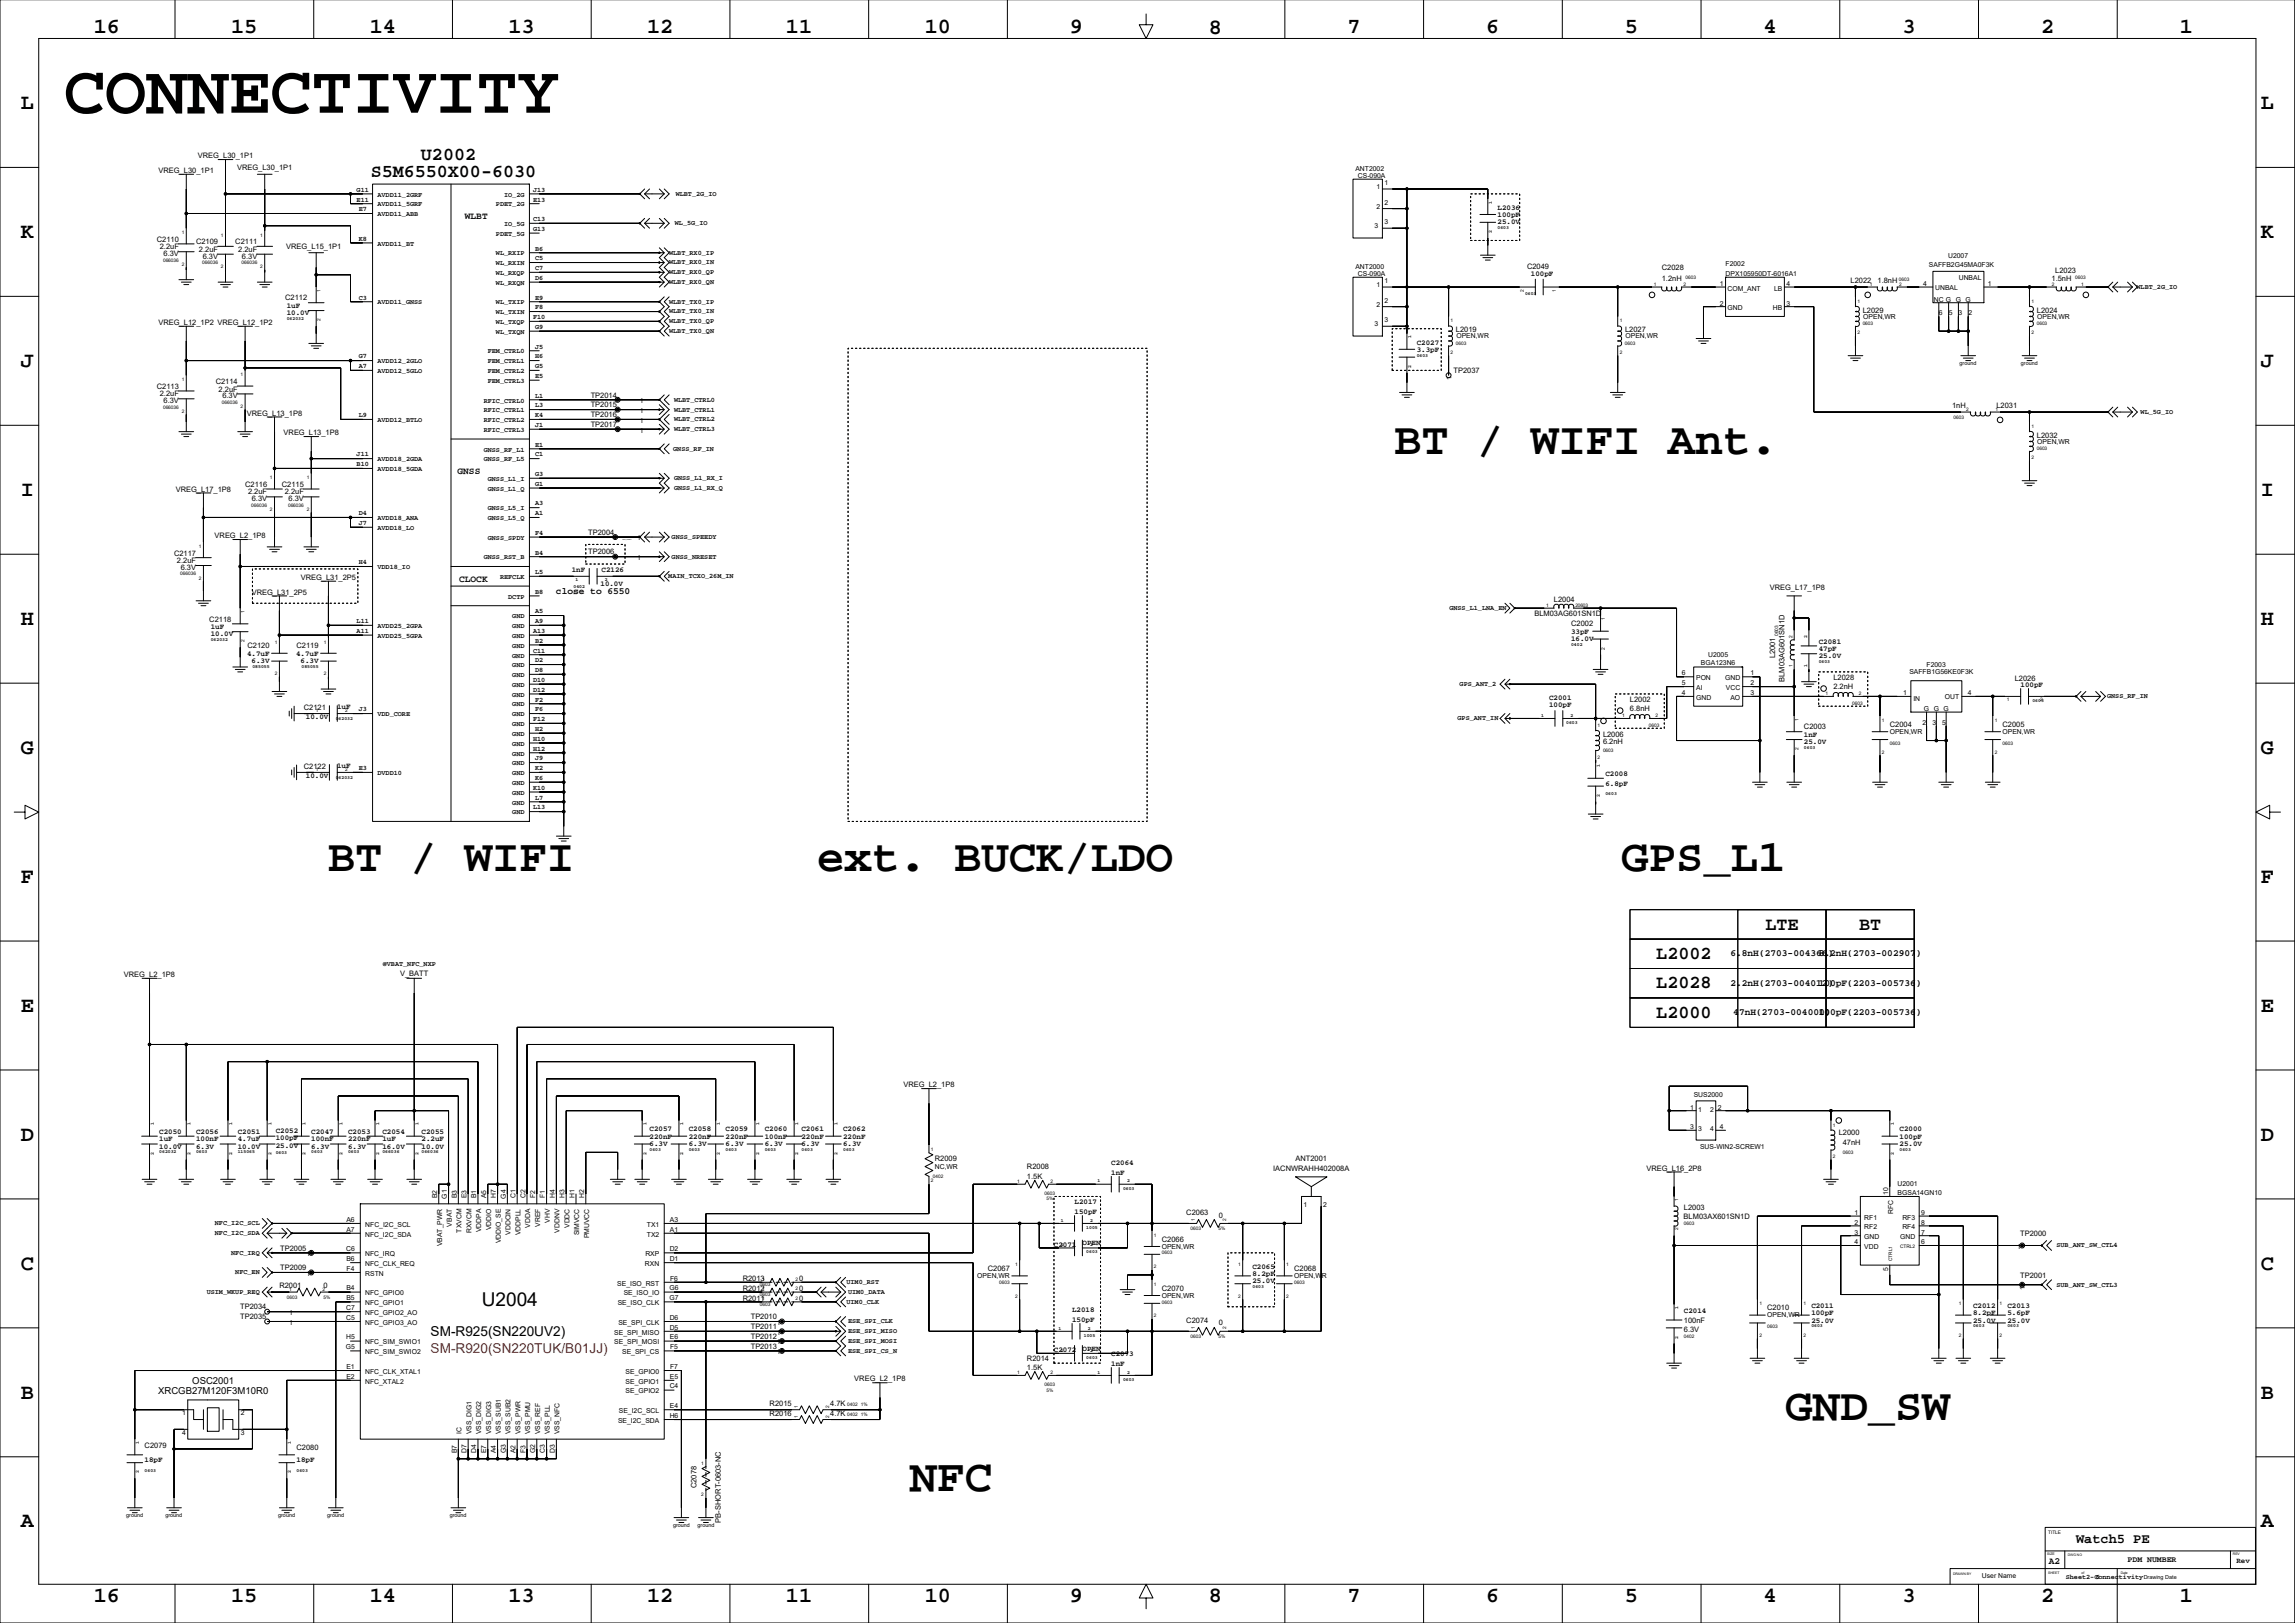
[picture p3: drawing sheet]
<svg xmlns="http://www.w3.org/2000/svg" width="1189mm" height="841mm" viewBox="0 0 1189 841" stroke-linecap="round" stroke-linejoin="round" font-family="sans-serif">
<defs><g id="words">
<text font-size="35.6" x="33" y="58">CONNECTIVITY</text>
<g font-size="23.6">
<text x="722" y="235">BT / WIFI Ant.</text>
<text x="170" y="451">BT / WIFI</text>
<text x="423" y="451">ext. BUCK/LDO</text>
<text x="840" y="451">GPS_L1</text>
<text x="925" y="736">GND_SW</text>
<text x="471" y="772">NFC</text>
</g>
<g font-size="11.3">
<text x="49" y="17">16</text>
<text x="120" y="17">15</text>
<text x="192" y="17">14</text>
<text x="263" y="17">13</text>
<text x="335" y="17">12</text>
<text x="407" y="17">11</text>
<text x="479" y="17">10</text>
<text x="554" y="17">9</text>
<text x="626" y="18">8</text>
<text x="698" y="17">7</text>
<text x="770" y="17">6</text>
<text x="842" y="17">5</text>
<text x="914" y="17">4</text>
<text x="985" y="17">3</text>
<text x="1057" y="17">2</text>
<text x="1129" y="17">1</text>
<text x="11" y="57">L</text>
<text x="1171" y="57">L</text>
<text x="11" y="123">K</text>
<text x="1171" y="123">K</text>
<text x="11" y="190">J</text>
<text x="1171" y="190">J</text>
<text x="11" y="257">I</text>
<text x="1171" y="257">I</text>
<text x="11" y="324">H</text>
<text x="1171" y="324">H</text>
<text x="11" y="391">G</text>
<text x="1171" y="391">G</text>
<text x="11" y="457">F</text>
<text x="1171" y="457">F</text>
<text x="11" y="524">E</text>
<text x="1171" y="524">E</text>
<text x="11" y="591">D</text>
<text x="1171" y="591">D</text>
<text x="11" y="658">C</text>
<text x="1171" y="658">C</text>
<text x="11" y="724">B</text>
<text x="1171" y="724">B</text>
<text x="11" y="791">A</text>
<text x="1171" y="791">A</text>
<text x="49" y="830">16</text>
<text x="120" y="830">15</text>
<text x="192" y="830">14</text>
<text x="263" y="830">13</text>
<text x="335" y="830">12</text>
<text x="407" y="830">11</text>
<text x="479" y="830">10</text>
<text x="554" y="830">9</text>
<text x="626" y="830">8</text>
<text x="698" y="830">7</text>
<text x="770" y="830">6</text>
<text x="842" y="830">5</text>
<text x="914" y="830">4</text>
<text x="985" y="830">3</text>
<text x="1057" y="830">2</text>
<text x="1129" y="830">1</text>
</g>
<text font-size="9.9" x="250" y="677">U2004</text>
<g font-size="9.5">
<text x="218" y="83">U2002</text>
<text x="192" y="92">S5M6550X00-6030</text>
<text x="915" y="481">LTE</text>
<text x="963" y="481">BT</text>
<text x="858" y="497">L2002</text>
<text x="858" y="512">L2028</text>
<text x="858" y="527">L2000</text>
</g>
<g font-size="7.1">
<text x="223" y="692">SM-R925(SN220UV2)</text>
<text x="1075" y="799">Watch5 PE</text>
</g>
<text font-size="7.1" fill="#f00" x="223" y="701">SM-R920(SN220TUK/B01JJ)</text>
<g font-size="4.9">
<text x="241" y="113">WLBT</text>
<text x="237" y="245">GNSS</text>
<text x="238" y="301">CLOCK</text>
<text x="288" y="308">close to 6550</text>
<text x="896" y="495">6.8nH(2703-004366)</text>
<text x="942" y="495">8.2nH(2703-002907)</text>
<text x="896" y="511">2.2nH(2703-004012)</text>
<text x="942" y="511">100pF(2203-005736)</text>
<text x="898" y="526">47nH(2703-004000)</text>
<text x="942" y="526">100pF(2203-005736)</text>
<text x="100" y="717">OSC2001</text>
<text x="82" y="722">XRCGB27M120F3M10R0</text>
<text x="1061" y="810">A2</text>
</g>
<text font-size="4.2" x="1102" y="809">PDM NUMBER</text>
<g font-size="3.9">
<text x="102" y="82">VREG_L30_1P1</text>
<text x="82" y="90">VREG_L30_1P1</text>
<text x="123" y="88">VREG_L30_1P1</text>
<text x="776" y="109">L2036</text>
<text x="776" y="112">100pF</text>
<text x="776" y="116">25.0V</text>
<text x="81" y="125">C2110</text>
<text x="83" y="129">2.2uF</text>
<text x="102" y="127">C2109</text>
<text x="103" y="130">2.2uF</text>
<text x="122" y="127">C2111</text>
<text x="123" y="130">2.2uF</text>
<text x="148" y="129">VREG_L15_1P1</text>
<text x="85" y="133">6.3V</text>
<text x="105" y="134">6.3V</text>
<text x="125" y="134">6.3V</text>
<text x="791" y="139">C2049</text>
<text x="793" y="143">100pF</text>
<text x="861" y="140">C2028</text>
<text x="1065" y="142">L2023</text>
<text x="861" y="145">1.2nH</text>
<text x="959" y="147">L2022</text>
<text x="973" y="147">1.8nH</text>
<text x="1063" y="145">1.5nH</text>
<text x="148" y="156">C2112</text>
<text x="149" y="159">1uF</text>
<text x="965" y="162">L2029</text>
<text x="1055" y="162">L2024</text>
<text x="149" y="163">10.0V</text>
<text x="82" y="168">VREG_L12_1P2 VREG_L12_1P2</text>
<text x="754" y="172">L2019</text>
<text x="842" y="172">L2027</text>
<text x="734" y="178">C2027</text>
<text x="734" y="182">3.3pF</text>
<text x="753" y="193">TP2037</text>
<text x="81" y="202">C2113</text>
<text x="112" y="199">C2114</text>
<text x="113" y="203">2.2uF</text>
<text x="83" y="205">2.2uF</text>
<text x="85" y="209">6.3V</text>
<text x="115" y="206">6.3V</text>
<text x="306" y="206">TP2014</text>
<text x="128" y="215">VREG_L13_1P8</text>
<text x="306" y="211">TP2015</text>
<text x="1011" y="211">1nH</text>
<text x="1034" y="211">L2031</text>
<text x="306" y="216">TP2016</text>
<text x="306" y="221">TP2017</text>
<text x="147" y="225">VREG_L13_1P8</text>
<text x="1055" y="227">L2032</text>
<text x="91" y="255">VREG_L17_1P8</text>
<text x="127" y="252">C2116</text>
<text x="128" y="256">2.2uF</text>
<text x="146" y="252">C2115</text>
<text x="148" y="256">2.2uF</text>
<text x="130" y="260">6.3V</text>
<text x="149" y="260">6.3V</text>
<text x="111" y="279">VREG_L2_1P8</text>
<text x="305" y="277">TP2004</text>
<text x="90" y="288">C2117</text>
<text x="305" y="287">TP2006</text>
<text x="92" y="292">2.2uF</text>
<text x="94" y="295">6.3V</text>
<text x="296" y="296">1nF</text>
<text x="312" y="296">C2126</text>
<text x="156" y="300">VREG_L31_2P5</text>
<text x="311" y="304">10.0V</text>
<text x="917" y="305">VREG_L17_1P8</text>
<text x="130" y="308">VREG_L31_2P5</text>
<text x="805" y="312">L2004</text>
<text x="108" y="322">C2118</text>
<text x="795" y="319">BLM03AG601SN1D</text>
<text x="109" y="326">1uF</text>
<text x="109" y="330">10.0V</text>
<text x="814" y="324">C2002</text>
<text x="814" y="328">33pF</text>
<text x="128" y="336">C2120</text>
<text x="154" y="336">C2119</text>
<text x="814" y="332">16.0V</text>
<text x="942" y="333">C2081</text>
<text x="128" y="340">4.7uF</text>
<text x="153" y="340">4.7uF</text>
<text x="920" y="341" transform="rotate(-90 920 341)">L2001</text>
<text x="942" y="341">25.0V</text>
<text x="942" y="337">47pF</text>
<text x="130" y="344">6.3V</text>
<text x="156" y="344">6.3V</text>
<text x="924" y="353" transform="rotate(-90 924 353)">BLM03AG601SN1D</text>
<text x="950" y="352">L2028</text>
<text x="1044" y="353">L2026</text>
<text x="950" y="357">2.2nH</text>
<text x="1047" y="356">100pF</text>
<text x="802" y="363">C2001</text>
<text x="844" y="363">L2002</text>
<text x="157" y="368">C2121</text>
<text x="175" y="367">1uF</text>
<text x="802" y="366">100pF</text>
<text x="844" y="369">6.8nH</text>
<text x="158" y="372">10.0V</text>
<text x="935" y="378">C2003</text>
<text x="979" y="377">C2004</text>
<text x="1037" y="377">C2005</text>
<text x="830" y="382">L2006</text>
<text x="935" y="382">1nF</text>
<text x="830" y="385">6.2nH</text>
<text x="935" y="385">25.0V</text>
<text x="157" y="398">C2122</text>
<text x="175" y="398">1uF</text>
<text x="832" y="402">C2008</text>
<text x="158" y="403">10.0V</text>
<text x="832" y="407">6.8pF</text>
<text x="64" y="506">VREG_L2_1P8</text>
<text x="207" y="506">V_BATT</text>
<text x="468" y="563">VREG_L2_1P8</text>
<text x="83" y="587">C2050</text>
<text x="102" y="587">C2056</text>
<text x="123" y="587">C2051</text>
<text x="143" y="587">C2052</text>
<text x="161" y="587">C2047</text>
<text x="180" y="587">C2053</text>
<text x="198" y="587">C2054</text>
<text x="218" y="587">C2055</text>
<text x="336" y="586">C2057</text>
<text x="357" y="586">C2058</text>
<text x="376" y="586">C2059</text>
<text x="396" y="586">C2060</text>
<text x="415" y="586">C2061</text>
<text x="437" y="586">C2062</text>
<text x="953" y="588">L2000</text>
<text x="984" y="586">C2000</text>
<text x="83" y="591">1uF</text>
<text x="102" y="591">100nF</text>
<text x="123" y="591">4.7uF</text>
<text x="143" y="591">100pF</text>
<text x="161" y="591">100nF</text>
<text x="180" y="591">220nF</text>
<text x="198" y="591">1uF</text>
<text x="218" y="591">2.2uF</text>
<text x="336" y="590">220nF</text>
<text x="336" y="594">6.3V</text>
<text x="357" y="590">220nF</text>
<text x="357" y="594">6.3V</text>
<text x="376" y="590">220nF</text>
<text x="376" y="594">6.3V</text>
<text x="396" y="590">100nF</text>
<text x="396" y="594">6.3V</text>
<text x="415" y="594">6.3V</text>
<text x="415" y="590">220nF</text>
<text x="437" y="594">6.3V</text>
<text x="437" y="590">220nF</text>
<text x="955" y="593">47nH</text>
<text x="984" y="594">25.0V</text>
<text x="984" y="590">100pF</text>
<text x="83" y="595">10.0V</text>
<text x="102" y="595">6.3V</text>
<text x="123" y="595">10.0V</text>
<text x="143" y="595">25.0V</text>
<text x="161" y="595">6.3V</text>
<text x="180" y="595">6.3V</text>
<text x="198" y="595">16.0V</text>
<text x="218" y="595">10.0V</text>
<text x="484" y="601">R2009</text>
<text x="532" y="606">R2008</text>
<text x="576" y="603">C2064</text>
<text x="671" y="601">ANT2001</text>
<text x="532" y="611">1.5K</text>
<text x="576" y="609">1nF</text>
<text x="660" y="606">IACNWRAHH402008A</text>
<text x="853" y="606">VREG_L16_2P8</text>
<text x="557" y="624">L2017</text>
<text x="557" y="629">150pF</text>
<text x="615" y="629">C2063</text>
<text x="872" y="627">L2003</text>
<text x="631" y="631">0</text>
<text x="872" y="631">BLM03AX601SN1D</text>
<text x="1046" y="640">TP2000</text>
<text x="145" y="648">TP2005</text>
<text x="546" y="646">C2071</text>
<text x="561" y="645">OPEN</text>
<text x="602" y="643">C2066</text>
<text x="145" y="658">TP2009</text>
<text x="512" y="658">C2067</text>
<text x="649" y="657">C2065</text>
<text x="670" y="658">C2068</text>
<text x="385" y="663">R2013</text>
<text x="414" y="663">0</text>
<text x="649" y="661">8.2pF</text>
<text x="649" y="665">25.0V</text>
<text x="1047" y="662">TP2001</text>
<text x="145" y="667">R2001</text>
<text x="168" y="667">0</text>
<text x="385" y="669">R2012</text>
<text x="414" y="669">0</text>
<text x="602" y="669">C2070</text>
<text x="385" y="674">R2011</text>
<text x="414" y="674">0</text>
<text x="938" y="677">C2011</text>
<text x="1022" y="677">C2012</text>
<text x="1040" y="677">C2013</text>
<text x="124" y="678">TP2034</text>
<text x="124" y="683">TP2035</text>
<text x="389" y="683">TP2010</text>
<text x="555" y="680">L2018</text>
<text x="872" y="680">C2014</text>
<text x="915" y="679">C2010</text>
<text x="938" y="681">100pF</text>
<text x="1022" y="681">8.2pF</text>
<text x="1040" y="681">5.6pF</text>
<text x="389" y="688">TP2011</text>
<text x="555" y="685">150pF</text>
<text x="615" y="685">C2074</text>
<text x="631" y="687">0</text>
<text x="872" y="685">100nF</text>
<text x="938" y="685">25.0V</text>
<text x="1022" y="685">25.0V</text>
<text x="1040" y="685">25.0V</text>
<text x="389" y="694">TP2012</text>
<text x="872" y="690">6.3V</text>
<text x="389" y="699">TP2013</text>
<text x="546" y="700">C2072</text>
<text x="561" y="700">OPEN</text>
<text x="532" y="705">R2014</text>
<text x="576" y="702">C2073</text>
<text x="576" y="708">1nF</text>
<text x="532" y="710">1.5K</text>
<text x="443" y="716">VREG_L2_1P8</text>
<text x="399" y="728">R2015</text>
<text x="430" y="728">4.7K</text>
<text x="399" y="734">R2016</text>
<text x="430" y="734">4.7K</text>
<text x="75" y="750">C2079</text>
<text x="154" y="751">C2080</text>
<text x="75" y="757">18pF</text>
<text x="154" y="757">18pF</text>
<text x="361" y="771" transform="rotate(-90 361 771)">C2078</text>
<text x="373" y="789" transform="rotate(-90 373 789)">PB-SHORT-0603-NC</text>
<text x="1158" y="810">Rev</text>
</g>
<g font-size="3.5">
<text x="702" y="88">ANT2002</text>
<text x="703" y="92">CS-090A</text>
<text x="717" y="96">1</text>
<text x="185" y="99">G11</text>
<text x="196" y="102">AVDD11_2GRF</text>
<text x="261" y="102">IO_2G</text>
<text x="276" y="99">J13</text>
<text x="350" y="101">WLBT_2G_IO</text>
<text x="713" y="98">1</text>
<text x="185" y="104">E11</text>
<text x="196" y="107">AVDD11_5GRF</text>
<text x="257" y="107">PDET_2G</text>
<text x="276" y="104">E13</text>
<text x="717" y="106">2</text>
<text x="186" y="109">E7</text>
<text x="196" y="112">AVDD11_ABB</text>
<text x="713" y="108">2</text>
<text x="261" y="117">IO_5G</text>
<text x="276" y="115">C13</text>
<text x="276" y="120">G13</text>
<text x="350" y="117">WL_5G_IO</text>
<text x="712" y="118">3</text>
<text x="717" y="116">3</text>
<text x="186" y="125">K8</text>
<text x="257" y="122">PDET_5G</text>
<text x="196" y="127">AVDD11_BT</text>
<text x="277" y="130">B6</text>
<text x="347" y="132">WLBT_RX0_IP</text>
<text x="257" y="137">WL_RXIN</text>
<text x="257" y="132">WL_RXIP</text>
<text x="277" y="135">C5</text>
<text x="347" y="137">WLBT_RX0_IN</text>
<text x="894" y="138">F2002</text>
<text x="1009" y="133">U2007</text>
<text x="257" y="142">WL_RXQP</text>
<text x="277" y="140">C7</text>
<text x="347" y="142">WLBT_RX0_QP</text>
<text x="702" y="139">ANT2000</text>
<text x="703" y="143">CS-090A</text>
<text x="894" y="143">DPX105950DT-6016A1</text>
<text x="999" y="139">SAFFB2G45MA0F3K</text>
<text x="257" y="148">WL_RXQN</text>
<text x="277" y="145">D6</text>
<text x="347" y="147">WLBT_RX0_QN</text>
<text x="713" y="149">1</text>
<text x="717" y="147">1</text>
<text x="891" y="148">1</text>
<text x="925" y="148">4</text>
<text x="996" y="148">4</text>
<text x="1015" y="145">UNBAL</text>
<text x="1030" y="148">1</text>
<text x="1107" y="150">WLBT_2G_IO</text>
<text x="186" y="155">C3</text>
<text x="277" y="155">E9</text>
<text x="895" y="150">COM_ANT</text>
<text x="919" y="150">LB</text>
<text x="1003" y="150">UNBAL</text>
<text x="196" y="158">AVDD11_GNSS</text>
<text x="257" y="158">WL_TXIP</text>
<text x="277" y="160">F8</text>
<text x="347" y="157">WLBT_TX0_IP</text>
<text x="713" y="159">2</text>
<text x="717" y="157">2</text>
<text x="891" y="158">2</text>
<text x="895" y="161">GND</text>
<text x="918" y="161">HB</text>
<text x="925" y="158">3</text>
<text x="1002" y="156">NC G G G</text>
<text x="257" y="168">WL_TXQP</text>
<text x="257" y="163">WL_TXIN</text>
<text x="276" y="165">F10</text>
<text x="347" y="162">WLBT_TX0_IN</text>
<text x="347" y="167">WLBT_TX0_QP</text>
<text x="717" y="167">3</text>
<text x="965" y="165">OPEN,WR</text>
<text x="1004" y="163">6</text>
<text x="1009" y="163">5</text>
<text x="1015" y="163">3</text>
<text x="1020" y="163">2</text>
<text x="1055" y="165">OPEN,WR</text>
<text x="257" y="173">WL_TXQN</text>
<text x="277" y="170">G9</text>
<text x="347" y="173">WLBT_TX0_QN</text>
<text x="712" y="169">3</text>
<text x="754" y="175">OPEN,WR</text>
<text x="842" y="175">OPEN,WR</text>
<text x="186" y="186">G7</text>
<text x="253" y="183">FEM_CTRL0</text>
<text x="277" y="181">J5</text>
<text x="277" y="186">H6</text>
<text x="186" y="191">A7</text>
<text x="196" y="188">AVDD12_2GLO</text>
<text x="253" y="188">FEM_CTRL1</text>
<text x="277" y="191">G5</text>
<text x="196" y="193">AVDD12_5GLO</text>
<text x="253" y="193">FEM_CTRL2</text>
<text x="277" y="196">E5</text>
<text x="752" y="197" transform="rotate(-90 752 197)">1</text>
<text x="253" y="198">FEM_CTRL3</text>
<text x="251" y="208">RFIC_CTRL0</text>
<text x="277" y="206">L1</text>
<text x="331" y="209">1</text>
<text x="349" y="208">WLBT_CTRL0</text>
<text x="251" y="214">RFIC_CTRL1</text>
<text x="277" y="211">L3</text>
<text x="331" y="214">1</text>
<text x="349" y="213">WLBT_CTRL1</text>
<text x="1109" y="214">WL_5G_IO</text>
<text x="186" y="216">L9</text>
<text x="196" y="219">AVDD12_BTLO</text>
<text x="251" y="219">RFIC_CTRL2</text>
<text x="277" y="221">J1</text>
<text x="277" y="216">K4</text>
<text x="331" y="219">1</text>
<text x="349" y="218">WLBT_CTRL2</text>
<text x="251" y="224">RFIC_CTRL3</text>
<text x="331" y="224">1</text>
<text x="349" y="223">WLBT_CTRL3</text>
<text x="251" y="234">GNSS_RF_L1</text>
<text x="277" y="231">E1</text>
<text x="349" y="233">GNSS_RF_IN</text>
<text x="1055" y="230">OPEN,WR</text>
<text x="185" y="236">J11</text>
<text x="196" y="239">AVDD18_2GDA</text>
<text x="251" y="239">GNSS_RF_L5</text>
<text x="277" y="236">C1</text>
<text x="185" y="242">B10</text>
<text x="196" y="244">AVDD18_5GDA</text>
<text x="253" y="249">GNSS_L1_I</text>
<text x="277" y="247">G3</text>
<text x="277" y="252">G1</text>
<text x="349" y="249">GNSS_L1_RX_I</text>
<text x="253" y="254">GNSS_L1_Q</text>
<text x="349" y="254">GNSS_L1_RX_Q</text>
<text x="277" y="262">A3</text>
<text x="186" y="267">D4</text>
<text x="196" y="269">AVDD18_ANA</text>
<text x="253" y="264">GNSS_L5_I</text>
<text x="253" y="269">GNSS_L5_Q</text>
<text x="277" y="267">A1</text>
<text x="186" y="272">J7</text>
<text x="196" y="275">AVDD18_LO</text>
<text x="253" y="280">GNSS_SPDY</text>
<text x="277" y="277">F4</text>
<text x="330" y="280">1</text>
<text x="348" y="279">GNSS_SPEEDY</text>
<text x="277" y="287">B4</text>
<text x="186" y="292">H4</text>
<text x="251" y="290">GNSS_RST_B</text>
<text x="330" y="290">1</text>
<text x="348" y="289">GNSS_NRESET</text>
<text x="196" y="295">VDD18_IO</text>
<text x="259" y="300">REFCLK</text>
<text x="277" y="297">L5</text>
<text x="346" y="299">MAIN_TCXO_26M_IN</text>
<text x="263" y="310">DCTP</text>
<text x="277" y="308">B8</text>
<text x="277" y="318">A5</text>
<text x="751" y="316">GNSS_L1_LNA_EN</text>
<text x="185" y="323">L11</text>
<text x="265" y="320">GND</text>
<text x="277" y="323">A9</text>
<text x="185" y="328">A11</text>
<text x="196" y="325">AVDD25_2GPA</text>
<text x="265" y="325">GND</text>
<text x="276" y="328">A13</text>
<text x="196" y="330">AVDD25_5GPA</text>
<text x="265" y="330">GND</text>
<text x="265" y="335">GND</text>
<text x="277" y="333">B2</text>
<text x="265" y="341">GND</text>
<text x="276" y="338">C11</text>
<text x="885" y="340">U2005</text>
<text x="265" y="346">GND</text>
<text x="277" y="343">D2</text>
<text x="881" y="344">BGA123N6</text>
<text x="998" y="345">F2003</text>
<text x="265" y="351">GND</text>
<text x="276" y="353">D10</text>
<text x="277" y="348">D8</text>
<text x="871" y="350">6</text>
<text x="879" y="352">PON</text>
<text x="894" y="352">GND</text>
<text x="907" y="350">1</text>
<text x="989" y="349">SAFFB1G56KE0F3K</text>
<text x="265" y="356">GND</text>
<text x="276" y="358">D12</text>
<text x="756" y="355">GPS_ANT_2</text>
<text x="871" y="355">5</text>
<text x="871" y="360">4</text>
<text x="879" y="357">AI</text>
<text x="894" y="357">VCC</text>
<text x="907" y="355">2</text>
<text x="907" y="360">3</text>
<text x="265" y="361">GND</text>
<text x="265" y="366">GND</text>
<text x="277" y="363">F2</text>
<text x="879" y="362">GND</text>
<text x="896" y="362">AO</text>
<text x="986" y="360">1</text>
<text x="991" y="363">IN</text>
<text x="1007" y="362">OUT</text>
<text x="1019" y="360">4</text>
<text x="1092" y="362">GNSS_RF_IN</text>
<text x="186" y="368">J3</text>
<text x="196" y="371">VDD_CORE</text>
<text x="265" y="371">GND</text>
<text x="277" y="368">F6</text>
<text x="997" y="368">G G G</text>
<text x="265" y="376">GND</text>
<text x="276" y="374">F12</text>
<text x="755" y="373">GPS_ANT_IN</text>
<text x="996" y="375">2</text>
<text x="1001" y="375">3</text>
<text x="1006" y="375">5</text>
<text x="265" y="381">GND</text>
<text x="276" y="384">H10</text>
<text x="277" y="379">H2</text>
<text x="979" y="380">OPEN,WR</text>
<text x="1037" y="380">OPEN,WR</text>
<text x="265" y="386">GND</text>
<text x="276" y="389">H12</text>
<text x="265" y="391">GND</text>
<text x="277" y="394">J9</text>
<text x="186" y="399">E3</text>
<text x="196" y="401">DVDD10</text>
<text x="265" y="396">GND</text>
<text x="265" y="401">GND</text>
<text x="277" y="399">K2</text>
<text x="265" y="407">GND</text>
<text x="277" y="404">K6</text>
<text x="265" y="412">GND</text>
<text x="276" y="409">K10</text>
<text x="265" y="417">GND</text>
<text x="276" y="419">L13</text>
<text x="277" y="414">L7</text>
<text x="265" y="422">GND</text>
<text x="198" y="500">@VBAT_NFC_NXP</text>
<text x="877" y="568">SUS2000</text>
<text x="876" y="575">1</text>
<text x="880" y="576">1</text>
<text x="886" y="576">2</text>
<text x="890" y="575">2</text>
<text x="876" y="585">3</text>
<text x="880" y="586">3</text>
<text x="886" y="586">4</text>
<text x="891" y="585">4</text>
<text x="881" y="595">SUS-WIN2-SCREW1</text>
<text x="484" y="605">NC,WR</text>
<text x="983" y="614">U2001</text>
<text x="226" y="621" transform="rotate(-90 226 621)">B2</text>
<text x="232" y="621" transform="rotate(-90 232 621)">G1</text>
<text x="237" y="621" transform="rotate(-90 237 621)">B3</text>
<text x="242" y="621" transform="rotate(-90 242 621)">E3</text>
<text x="247" y="621" transform="rotate(-90 247 621)">B1</text>
<text x="252" y="621" transform="rotate(-90 252 621)">A5</text>
<text x="257" y="621" transform="rotate(-90 257 621)">H7</text>
<text x="262" y="621" transform="rotate(-90 262 621)">G4</text>
<text x="267" y="621" transform="rotate(-90 267 621)">C1</text>
<text x="272" y="621" transform="rotate(-90 272 621)">C2</text>
<text x="277" y="621" transform="rotate(-90 277 621)">F2</text>
<text x="282" y="621" transform="rotate(-90 282 621)">F1</text>
<text x="287" y="621" transform="rotate(-90 287 621)">H4</text>
<text x="292" y="621" transform="rotate(-90 292 621)">H3</text>
<text x="298" y="621" transform="rotate(-90 298 621)">H1</text>
<text x="303" y="621" transform="rotate(-90 303 621)">H2</text>
<text x="978" y="619" transform="rotate(-90 978 619)">10</text>
<text x="983" y="619">BGSA14GN10</text>
<text x="675" y="625">1</text>
<text x="685" y="625">2</text>
<text x="961" y="629">1</text>
<text x="981" y="629" transform="rotate(-90 981 629)">RFC</text>
<text x="995" y="629">9</text>
<text x="111" y="635">NFC_I2C_SCL</text>
<text x="179" y="633">A6</text>
<text x="189" y="636">NFC_I2C_SCL</text>
<text x="234" y="635" transform="rotate(-90 234 635)">VBAT</text>
<text x="275" y="636" transform="rotate(-90 275 636)">VDDA</text>
<text x="280" y="635" transform="rotate(-90 280 635)">VREF</text>
<text x="285" y="633" transform="rotate(-90 285 633)">VHV</text>
<text x="335" y="635">TX1</text>
<text x="347" y="633">A3</text>
<text x="961" y="634">2</text>
<text x="966" y="632">RF1</text>
<text x="985" y="632">RF3</text>
<text x="995" y="634">8</text>
<text x="111" y="640">NFC_I2C_SDA</text>
<text x="179" y="638">A7</text>
<text x="189" y="640">NFC_I2C_SDA</text>
<text x="239" y="638" transform="rotate(-90 239 638)">TXVCM</text>
<text x="244" y="639" transform="rotate(-90 244 639)">RXVCM</text>
<text x="249" y="638" transform="rotate(-90 249 638)">VDDPA</text>
<text x="254" y="637" transform="rotate(-90 254 637)">VDDIO</text>
<text x="265" y="640" transform="rotate(-90 265 640)">VDDCIN</text>
<text x="270" y="640" transform="rotate(-90 270 640)">VDDPLL</text>
<text x="290" y="638" transform="rotate(-90 290 638)">VDDNV</text>
<text x="295" y="636" transform="rotate(-90 295 636)">VDDC</text>
<text x="300" y="640" transform="rotate(-90 300 640)">SIMVCC</text>
<text x="305" y="641" transform="rotate(-90 305 641)">PMUVCC</text>
<text x="335" y="640">TX2</text>
<text x="347" y="638">A1</text>
<text x="961" y="639">3</text>
<text x="966" y="637">RF2</text>
<text x="966" y="642">GND</text>
<text x="984" y="642">GND</text>
<text x="985" y="637">RF4</text>
<text x="995" y="639">7</text>
<text x="229" y="645" transform="rotate(-90 229 645)">VBAT_PWR</text>
<text x="259" y="644" transform="rotate(-90 259 644)">VDDIO_SE</text>
<text x="602" y="647">OPEN,WR</text>
<text x="961" y="645">4</text>
<text x="966" y="647">VDD</text>
<text x="995" y="645">6</text>
<text x="1045" y="647">1</text>
<text x="1065" y="646">SUB_ANT_SW_CTL4</text>
<text x="120" y="650">NFC_IRQ</text>
<text x="159" y="651">1</text>
<text x="179" y="648">C6</text>
<text x="179" y="653">B6</text>
<text x="189" y="651">NFC_IRQ</text>
<text x="334" y="651">RXP</text>
<text x="347" y="648">D2</text>
<text x="347" y="653">D1</text>
<text x="180" y="658">F4</text>
<text x="189" y="656">NFC_CLK_REQ</text>
<text x="334" y="656">RXN</text>
<text x="978" y="658" transform="rotate(-90 978 658)">5</text>
<text x="122" y="660">NFC_EN</text>
<text x="159" y="661">1</text>
<text x="189" y="661">RSTN</text>
<text x="320" y="666">SE_ISO_RST</text>
<text x="347" y="663">F6</text>
<text x="438" y="665">UIM0_RST</text>
<text x="506" y="662">OPEN,WR</text>
<text x="670" y="662">OPEN,WR</text>
<text x="107" y="670">USIM_WKUP_REQ</text>
<text x="179" y="668">B4</text>
<text x="189" y="671">NFC_GPIO0</text>
<text x="323" y="671">SE_ISO_IO</text>
<text x="347" y="668">G6</text>
<text x="439" y="670">UIM0_DATA</text>
<text x="1049" y="668" transform="rotate(-90 1049 668)">1</text>
<text x="1065" y="666">SUB_ANT_SW_CTL3</text>
<text x="179" y="673">B5</text>
<text x="189" y="676">NFC_GPIO1</text>
<text x="320" y="676">SE_ISO_CLK</text>
<text x="347" y="673">G7</text>
<text x="438" y="675">UIM0_CLK</text>
<text x="602" y="672">OPEN,WR</text>
<text x="150" y="681">1</text>
<text x="179" y="684">C5</text>
<text x="179" y="679">C7</text>
<text x="189" y="681">NFC_GPIO2_AO</text>
<text x="347" y="684">D6</text>
<text x="915" y="682">OPEN,WR</text>
<text x="150" y="686">1</text>
<text x="189" y="686">NFC_GPIO3_AO</text>
<text x="320" y="686">SE_SPI_CLK</text>
<text x="347" y="689">D5</text>
<text x="402" y="686">1</text>
<text x="439" y="685">ESE_SPI_CLK</text>
<text x="179" y="694">H5</text>
<text x="318" y="691">SE_SPI_MISO</text>
<text x="347" y="694">E6</text>
<text x="402" y="691">1</text>
<text x="439" y="691">ESE_SPI_MISO</text>
<text x="439" y="696">ESE_SPI_MOSI</text>
<text x="179" y="699">G5</text>
<text x="189" y="696">NFC_SIM_SWIO1</text>
<text x="189" y="701">NFC_SIM_SWIO2</text>
<text x="318" y="696">SE_SPI_MOSI</text>
<text x="322" y="701">SE_SPI_CS</text>
<text x="347" y="699">F5</text>
<text x="402" y="701">1</text>
<text x="402" y="696">1</text>
<text x="439" y="701">ESE_SPI_CS_N</text>
<text x="179" y="709">E1</text>
<text x="189" y="712">NFC_CLK_XTAL1</text>
<text x="324" y="712">SE_GPIO0</text>
<text x="347" y="709">F7</text>
<text x="179" y="714">E2</text>
<text x="189" y="717">NFC_XTAL2</text>
<text x="324" y="717">SE_GPIO1</text>
<text x="347" y="719">C4</text>
<text x="347" y="714">E5</text>
<text x="324" y="722">SE_GPIO2</text>
<text x="321" y="732">SE_I2C_SCL</text>
<text x="347" y="729">E4</text>
<text x="94" y="733">1</text>
<text x="125" y="733">2</text>
<text x="320" y="737">SE_I2C_SDA</text>
<text x="347" y="734">H6</text>
<text x="94" y="743">4</text>
<text x="125" y="743">3</text>
<text x="239" y="743" transform="rotate(-90 239 743)">IC</text>
<text x="244" y="743" transform="rotate(-90 244 743)">VSS_DIG1</text>
<text x="249" y="743" transform="rotate(-90 249 743)">VSS_DIG2</text>
<text x="254" y="743" transform="rotate(-90 254 743)">VSS_DIG3</text>
<text x="259" y="743" transform="rotate(-90 259 743)">VSS_SUB1</text>
<text x="265" y="743" transform="rotate(-90 265 743)">VSS_SUB2</text>
<text x="270" y="743" transform="rotate(-90 270 743)">VSS_PWR</text>
<text x="275" y="743" transform="rotate(-90 275 743)">VSS_PMU</text>
<text x="280" y="743" transform="rotate(-90 280 743)">VSS_REF</text>
<text x="285" y="743" transform="rotate(-90 285 743)">VSS_PLL</text>
<text x="290" y="743" transform="rotate(-90 290 743)">VSS_NFC</text>
<text x="237" y="753" transform="rotate(-90 237 753)">B7</text>
<text x="242" y="753" transform="rotate(-90 242 753)">D7</text>
<text x="247" y="753" transform="rotate(-90 247 753)">D4</text>
<text x="252" y="753" transform="rotate(-90 252 753)">E7</text>
<text x="257" y="753" transform="rotate(-90 257 753)">A4</text>
<text x="262" y="753" transform="rotate(-90 262 753)">G3</text>
<text x="267" y="753" transform="rotate(-90 267 753)">A2</text>
<text x="272" y="753" transform="rotate(-90 272 753)">F3</text>
<text x="277" y="753" transform="rotate(-90 277 753)">G2</text>
<text x="282" y="753" transform="rotate(-90 282 753)">C3</text>
<text x="287" y="753" transform="rotate(-90 287 753)">D3</text>
<text x="1027" y="818">User Name</text>
<text x="1070" y="818">Sheet2-Connectivity</text>
<text x="1086" y="818">6</text>
</g>
<g font-size="2.8">
<text x="1015" y="189">ground</text>
<text x="1047" y="189">ground</text>
<text x="65" y="786">ground</text>
<text x="86" y="786">ground</text>
<text x="144" y="786">ground</text>
<text x="169" y="786">ground</text>
<text x="233" y="786">ground</text>
<text x="349" y="791">ground</text>
<text x="361" y="791">ground</text>
<text x="1110" y="818">Drawing Date</text>
</g>
<g font-size="2.5">
<text x="773" y="105" transform="rotate(-90 773 105)">1</text>
<text x="776" y="119">0603</text>
<text x="94" y="121">1</text>
<text x="114" y="123">1</text>
<text x="135" y="123">1</text>
<text x="773" y="121" transform="rotate(-90 773 121)">2</text>
<text x="84" y="136">066036</text>
<text x="94" y="138">2</text>
<text x="105" y="137">066036</text>
<text x="125" y="137">066036</text>
<text x="114" y="139">2</text>
<text x="135" y="139">2</text>
<text x="857" y="148">1</text>
<text x="872" y="148">2</text>
<text x="873" y="144">0603</text>
<text x="969" y="148">1</text>
<text x="984" y="146">0603</text>
<text x="984" y="148">2</text>
<text x="1063" y="148">2</text>
<text x="1075" y="144">0603</text>
<text x="1078" y="148">1</text>
<text x="166" y="151" transform="rotate(-90 166 151)">1</text>
<text x="789" y="151" transform="rotate(-90 789 151)">2</text>
<text x="790" y="153">0603</text>
<text x="806" y="151" transform="rotate(-90 806 151)">1</text>
<text x="962" y="157">1</text>
<text x="1052" y="157">1</text>
<text x="149" y="166">062032</text>
<text x="166" y="166" transform="rotate(-90 166 166)">2</text>
<text x="751" y="167">1</text>
<text x="839" y="167">1</text>
<text x="962" y="173">2</text>
<text x="965" y="169">0603</text>
<text x="1052" y="173">2</text>
<text x="1055" y="169">0603</text>
<text x="731" y="175" transform="rotate(-90 731 175)">1</text>
<text x="754" y="179">0603</text>
<text x="842" y="179">0603</text>
<text x="734" y="185">0603</text>
<text x="751" y="183">2</text>
<text x="839" y="183">2</text>
<text x="731" y="191" transform="rotate(-90 731 191)">2</text>
<text x="94" y="198">1</text>
<text x="125" y="195">1</text>
<text x="115" y="209">066036</text>
<text x="84" y="212">066036</text>
<text x="94" y="214">2</text>
<text x="125" y="211">2</text>
<text x="1018" y="213">2</text>
<text x="1034" y="213">1</text>
<text x="1012" y="217">0603</text>
<text x="1052" y="222">1</text>
<text x="1055" y="233">0603</text>
<text x="1052" y="238">2</text>
<text x="140" y="248">1</text>
<text x="159" y="248">1</text>
<text x="130" y="263">066036</text>
<text x="149" y="263">066036</text>
<text x="140" y="265">2</text>
<text x="159" y="265">2</text>
<text x="103" y="284">1</text>
<text x="93" y="298">066036</text>
<text x="103" y="300">2</text>
<text x="297" y="304">0402</text>
<text x="298" y="301">1</text>
<text x="313" y="301">2</text>
<text x="127" y="317" transform="rotate(-90 127 317)">1</text>
<text x="801" y="314">1</text>
<text x="816" y="314">20603</text>
<text x="831" y="321" transform="rotate(-90 831 321)">1</text>
<text x="921" y="329" transform="rotate(-90 921 329)">0603</text>
<text x="109" y="332">062032</text>
<text x="127" y="333" transform="rotate(-90 127 333)">2</text>
<text x="142" y="333">1</text>
<text x="168" y="333">1</text>
<text x="814" y="335">0402</text>
<text x="928" y="330" transform="rotate(-90 928 330)">2</text>
<text x="936" y="330" transform="rotate(-90 936 330)">2</text>
<text x="831" y="336" transform="rotate(-90 831 336)">2</text>
<text x="131" y="346">085055</text>
<text x="156" y="346">085055</text>
<text x="928" y="346" transform="rotate(-90 928 346)">1</text>
<text x="936" y="346" transform="rotate(-90 936 346)">1</text>
<text x="942" y="343">0603</text>
<text x="142" y="350">2</text>
<text x="168" y="350">2</text>
<text x="946" y="360">1</text>
<text x="963" y="360">2</text>
<text x="959" y="365">0603</text>
<text x="1040" y="363">1</text>
<text x="1053" y="363">0603</text>
<text x="1057" y="363">2</text>
<text x="164" y="369">1</text>
<text x="179" y="369">2</text>
<text x="798" y="371">1</text>
<text x="814" y="371">2</text>
<text x="840" y="371">1</text>
<text x="858" y="371">2</text>
<text x="174" y="373">062032</text>
<text x="811" y="375">0603</text>
<text x="828" y="377">1</text>
<text x="854" y="376">0603</text>
<text x="932" y="373" transform="rotate(-90 932 373)">1</text>
<text x="975" y="374">1</text>
<text x="1033" y="374">1</text>
<text x="830" y="389">0603</text>
<text x="932" y="389" transform="rotate(-90 932 389)">2</text>
<text x="935" y="388">0603</text>
<text x="979" y="386">0603</text>
<text x="1037" y="386">0603</text>
<text x="828" y="393">2</text>
<text x="975" y="390">2</text>
<text x="1033" y="390">2</text>
<text x="164" y="399">1</text>
<text x="179" y="399">2</text>
<text x="829" y="397" transform="rotate(-90 829 397)">1</text>
<text x="174" y="403">062032</text>
<text x="829" y="413" transform="rotate(-90 829 413)">2</text>
<text x="832" y="412">0603</text>
<text x="80" y="583" transform="rotate(-90 80 583)">1</text>
<text x="99" y="583" transform="rotate(-90 99 583)">1</text>
<text x="120" y="583" transform="rotate(-90 120 583)">1</text>
<text x="141" y="583" transform="rotate(-90 141 583)">1</text>
<text x="158" y="583" transform="rotate(-90 158 583)">1</text>
<text x="177" y="583" transform="rotate(-90 177 583)">1</text>
<text x="196" y="583" transform="rotate(-90 196 583)">1</text>
<text x="217" y="583" transform="rotate(-90 217 583)">1</text>
<text x="335" y="583" transform="rotate(-90 335 583)">1</text>
<text x="354" y="583" transform="rotate(-90 354 583)">1</text>
<text x="373" y="583" transform="rotate(-90 373 583)">1</text>
<text x="393" y="583" transform="rotate(-90 393 583)">1</text>
<text x="414" y="583" transform="rotate(-90 414 583)">1</text>
<text x="434" y="583" transform="rotate(-90 434 583)">1</text>
<text x="949" y="584">1</text>
<text x="981" y="583" transform="rotate(-90 981 583)">1</text>
<text x="80" y="598" transform="rotate(-90 80 598)">2</text>
<text x="83" y="597">062032</text>
<text x="99" y="598" transform="rotate(-90 99 598)">2</text>
<text x="102" y="597">0603</text>
<text x="120" y="598" transform="rotate(-90 120 598)">2</text>
<text x="123" y="597">115065</text>
<text x="141" y="598" transform="rotate(-90 141 598)">2</text>
<text x="143" y="598">0603</text>
<text x="158" y="598" transform="rotate(-90 158 598)">2</text>
<text x="161" y="597">0603</text>
<text x="177" y="598" transform="rotate(-90 177 598)">2</text>
<text x="180" y="597">0603</text>
<text x="196" y="598" transform="rotate(-90 196 598)">2</text>
<text x="198" y="597">066036</text>
<text x="217" y="598" transform="rotate(-90 217 598)">2</text>
<text x="218" y="597">066036</text>
<text x="335" y="598" transform="rotate(-90 335 598)">2</text>
<text x="336" y="596">0603</text>
<text x="354" y="598" transform="rotate(-90 354 598)">2</text>
<text x="357" y="596">0603</text>
<text x="373" y="598" transform="rotate(-90 373 598)">2</text>
<text x="376" y="596">0603</text>
<text x="393" y="598" transform="rotate(-90 393 598)">2</text>
<text x="396" y="596">0603</text>
<text x="414" y="598" transform="rotate(-90 414 598)">2</text>
<text x="415" y="596">0603</text>
<text x="434" y="598" transform="rotate(-90 434 598)">2</text>
<text x="437" y="596">0603</text>
<text x="482" y="596">1</text>
<text x="949" y="600">2</text>
<text x="955" y="598">0603</text>
<text x="981" y="598" transform="rotate(-90 981 598)">2</text>
<text x="984" y="596">0603</text>
<text x="483" y="610">0402</text>
<text x="482" y="612">2</text>
<text x="527" y="613">1</text>
<text x="544" y="613">2</text>
<text x="569" y="612">1</text>
<text x="582" y="616">0603</text>
<text x="584" y="612">2</text>
<text x="541" y="619">0603</text>
<text x="542" y="622">5%</text>
<text x="869" y="622" transform="rotate(-90 869 622)">1</text>
<text x="550" y="633">1</text>
<text x="565" y="633">2</text>
<text x="619" y="633" transform="rotate(-90 619 633)">1</text>
<text x="635" y="633" transform="rotate(-90 635 633)">2</text>
<text x="872" y="635">0603</text>
<text x="563" y="636">1005</text>
<text x="598" y="641">1</text>
<text x="617" y="637">0603</text>
<text x="631" y="637">5%</text>
<text x="869" y="637" transform="rotate(-90 869 637)">2</text>
<text x="550" y="646">1</text>
<text x="565" y="646">2</text>
<text x="984" y="646">CTRL2</text>
<text x="563" y="649">0603</text>
<text x="602" y="650">0603</text>
<text x="980" y="653" transform="rotate(-90 980 653)">CTRL1</text>
<text x="526" y="656">1</text>
<text x="598" y="657">2</text>
<text x="641" y="656">1</text>
<text x="666" y="656">1</text>
<text x="395" y="663">1</text>
<text x="412" y="663">2</text>
<text x="518" y="665">0603</text>
<text x="670" y="665">0603</text>
<text x="150" y="669">1</text>
<text x="167" y="669">2</text>
<text x="394" y="671">0603</text>
<text x="394" y="666">0603</text>
<text x="395" y="668">1</text>
<text x="412" y="668">2</text>
<text x="598" y="666">1</text>
<text x="649" y="667">0603</text>
<text x="149" y="673">0603</text>
<text x="168" y="673">5%</text>
<text x="394" y="676">0603</text>
<text x="395" y="673">1</text>
<text x="412" y="673">2</text>
<text x="526" y="672">2</text>
<text x="602" y="675">0603</text>
<text x="641" y="672">2</text>
<text x="666" y="672">2</text>
<text x="911" y="676">1</text>
<text x="934" y="676">1</text>
<text x="1015" y="676">1</text>
<text x="1036" y="676">1</text>
<text x="598" y="682">2</text>
<text x="869" y="678" transform="rotate(-90 869 678)">1</text>
<text x="548" y="689">1</text>
<text x="563" y="689">2</text>
<text x="619" y="689" transform="rotate(-90 619 689)">1</text>
<text x="635" y="689" transform="rotate(-90 635 689)">2</text>
<text x="915" y="688">0603</text>
<text x="938" y="687">0603</text>
<text x="1022" y="687">0603</text>
<text x="1040" y="687">0603</text>
<text x="561" y="692">1005</text>
<text x="617" y="693">0603</text>
<text x="631" y="693">5%</text>
<text x="869" y="693" transform="rotate(-90 869 693)">2</text>
<text x="872" y="693">0402</text>
<text x="911" y="692">2</text>
<text x="934" y="692">2</text>
<text x="1015" y="692">2</text>
<text x="1036" y="692">2</text>
<text x="550" y="700">1</text>
<text x="565" y="700">2</text>
<text x="563" y="704">0603</text>
<text x="527" y="712">1</text>
<text x="544" y="712">2</text>
<text x="569" y="712">1</text>
<text x="584" y="712">2</text>
<text x="541" y="718">0603</text>
<text x="582" y="715">0603</text>
<text x="542" y="721">5%</text>
<text x="413" y="729" transform="rotate(-90 413 729)">1</text>
<text x="429" y="729" transform="rotate(-90 429 729)">2</text>
<text x="439" y="729">0402</text>
<text x="446" y="729">1%</text>
<text x="413" y="734" transform="rotate(-90 413 734)">1</text>
<text x="429" y="734" transform="rotate(-90 429 734)">2</text>
<text x="439" y="734">0402</text>
<text x="446" y="734">1%</text>
<text x="72" y="748" transform="rotate(-90 72 748)">1</text>
<text x="151" y="748" transform="rotate(-90 151 748)">1</text>
<text x="363" y="759">1</text>
<text x="72" y="763" transform="rotate(-90 72 763)">2</text>
<text x="75" y="762">0603</text>
<text x="151" y="763" transform="rotate(-90 151 763)">2</text>
<text x="154" y="762">0603</text>
<text x="363" y="775">2</text>
<text x="1061" y="795">TITLE</text>
</g>
<g font-size="1.8">
<text x="1060" y="806">SIZE</text>
<text x="1071" y="806">DWG NO</text>
<text x="1157" y="806">REV</text>
<text x="1012" y="816">DRAWN BY</text>
<text x="1061" y="815">SHEET</text>
<text x="1078" y="815">of</text>
<text x="1099" y="815">Date</text>
</g>
<text font-size=".7" x="323" y="280">GNSS_SPEEDY</text>
</g></defs>
<g fill="none" stroke="#000" stroke-width=".52">
<path d="M0 0v841h1189v-841M91 0v20M163 0v20M234 0v20M306 0v20M378 0v20M450 0v20M522 0v20M666 0v20M737 0v20M809 0v20M881 0v20"/>
<path d="M953 0v20M1025 0v20M1097 0v20M20 20h1149v801h-1149zM594 7v6h3l-3 7-4-7h4M0 87h20M93 90h7M96 90v36M113 83h8M117 83v45M133 90h8M137 90v38"/>
<path d="M193 95h81v330h-81zM234 95v330M274 95h.1M334 98l-3 2 3 3M336 98l-2 2M342 98l2 2M344 98l3 2-3 3M701 93h15v30h-15zM716 98h55v13M729 98v83M1169 87h20M96 111h97"/>
<path d="M117 100h76M137 117h45v9h11M182 100v6h11M274 100h57M274 116h57M274 106h5M331 100h.1M331 116h.1M334 113l-3 3 3 2M334 100h10M334 116h10M334 116l2 2"/>
<path d="M334 100l2 3M336 113l-2 3M342 113l2 3M344 113l3 3-3 2M344 116l-2 2M344 100l-2 3M716 118h13M716 108h13M767 115h8M767 111h8M771 115v17M92 130h9"/>
<path d="M92 126h9M96 130v15M113 132h8M113 128h8M117 132v14M133 132h8M133 128h8M137 132v14M160 131h8M164 131v26M274 121h5M274 136h68"/>
<path d="M274 131h68M342 128l2 3M342 136h.1M342 131h.1M342 136h2l-2 3 2 2M342 131h2l-2 2 2 3M344 128l3 3-3 2 3 3-3 3 3 2-3 3 3 2-3 3M767 132h8M768 133h5M769 135h3M0 154h20M93 145h7"/>
<path d="M94 146h5M95 147h3M113 146h8M114 147h5M116 149h2M133 146h8M135 147h5M136 149h2M160 157h8M164 142h18v14h11M274 156h68M274 146h68"/>
<path d="M274 141h68M342 146h.1M342 141h.1M342 156h.1M342 146h2l-2 3M342 141h2l-2 3 2 2M344 154l-2 2 2 3-2 2 2 3-2 2 2 3-2 3 2 2M347 154l-3 2 3 3-3 2 3 3-3 2 3 3-3 3 3 2M701 144h15v30h-15zM716 159h13M716 149h79M750 149v20a1.4 1.4 0 0 1 2 1 1.4 1.4 0 0 1-2 2 1.4 1.4 0 0 1 2 1 1.4 1.4 0 0 1-2 1 1.4 1.4 0 0 1 2 1 1.4 1.4 0 0 1-2 2 1.4 1.4 0 0 1 2 1 1.4 1.4 0 0 1-2 1v15"/>
<path d="M795 145v8M799 145v8M799 149h62a1.4 1.4 0 0 0 1 2 1.4 1.4 0 0 0 1-2 1.4 1.4 0 0 0 2 2 1.4 1.4 0 0 0 1-2 1.4 1.4 0 0 0 1 2 1.4 1.4 0 0 0 1-2 1.4 1.4 0 0 0 2 2 1.4 1.4 0 0 0 1-2h23M838 149v20a1.4 1.4 0 0 1 2 1 1.4 1.4 0 0 1-2 2 1.4 1.4 0 0 1 2 1 1.4 1.4 0 0 1-2 1 1.4 1.4 0 0 1 2 1 1.4 1.4 0 0 1-2 2 1.4 1.4 0 0 1 2 1 1.4 1.4 0 0 1-2 1v24M894 144h.1M894 144h30v20h-30zM894 159h-12v16M924 149h49a1.4 1.4 0 0 0 1 2 1.4 1.4 0 0 0 1-2 1.4 1.4 0 0 0 1 2 1.4 1.4 0 0 0 2-2 1.4 1.4 0 0 0 1 2 1.4 1.4 0 0 0 1-2 1.4 1.4 0 0 0 1 2 1.4 1.4 0 0 0 2-2h18M924 159h16v54h81a1.4 1.4 0 0 0 1 2 1.4 1.4 0 0 0 1-2 1.4 1.4 0 0 0 2 2 1.4 1.4 0 0 0 1-2 1.4 1.4 0 0 0 1 2 1.4 1.4 0 0 0 1-2 1.4 1.4 0 0 0 2 2 1.4 1.4 0 0 0 1-2h61M961 149v10a1.4 1.4 0 0 1 2 1 1.4 1.4 0 0 1-2 1 1.4 1.4 0 0 1 2 2 1.4 1.4 0 0 1-2 1 1.4 1.4 0 0 1 2 1 1.4 1.4 0 0 1-2 1 1.4 1.4 0 0 1 2 2 1.4 1.4 0 0 1-2 1v15M1001 141h27v16h-27zM1004 157v15h16"/>
<path d="M1009 157v15M1014 157v15M1020 157v27M1023 156h.1M1028 149h37a1.4 1.4 0 0 0 2 2 1.4 1.4 0 0 0 1-2 1.4 1.4 0 0 0 1 2 1.4 1.4 0 0 0 1-2 1.4 1.4 0 0 0 2 2 1.4 1.4 0 0 0 1-2 1.4 1.4 0 0 0 1 2 1.4 1.4 0 0 0 1-2h17M1051 149v10a1.4 1.4 0 0 1 2 1 1.4 1.4 0 0 1-2 1 1.4 1.4 0 0 1 2 2 1.4 1.4 0 0 1-2 1 1.4 1.4 0 0 1 2 1 1.4 1.4 0 0 1-2 1 1.4 1.4 0 0 1 2 2 1.4 1.4 0 0 1-2 1v15M1092 149h.1M1094 146l-2 3 2 2M1094 149h11M1094 149l3 2M1097 146l-3 3M1102 146l3 3"/>
<path d="M1105 146l2 3-2 2M1105 149l-3 2M1169 154h20M93 169h7M96 169v34M123 169h8M127 169v31M160 161h8M160 178h8M161 179h5M164 161v17M274 172h68"/>
<path d="M274 166h68M274 161h68M342 172h.1M342 166h.1M342 161h.1M716 169h13M879 175h7M880 177h5M881 178h3M96 187h97M123 200h8M127 191h49v26h17"/>
<path d="M163 180h2M182 187v5h11M274 187h5M274 192h5M274 182h5M274 197h5M725 185h8M725 181h8M729 185v18M750 194h.1M957 184h8M959 185h5"/>
<path d="M960 187h2M1016 184h7M1017 185h5M1018 187h3M1048 184h7M1049 185h5M1050 187h3M92 207h9M92 203h9M96 207v17M123 204h8M127 204v20"/>
<path d="M138 216h8M142 216v37M274 217h68M274 207h68M274 212h68M320 207h.1M320 212h.1M320 217h.1M342 207h.1M342 212h.1M342 217h.1M342 210l2 2h-2"/>
<path d="M342 220l2 2h-2M344 205l-2 2 5 5-5 5 5 5-3 3M344 212l-2 3M347 205l-3 2 3 3M347 215l-3 2 3 3M725 203h8M726 205h5M728 206h2M834 203h8M835 205h6M837 206h2M1051 213v11a1.4 1.4 0 0 1 2 1 1.4 1.4 0 0 1-2 1 1.4 1.4 0 0 1 2 1 1.4 1.4 0 0 1-2 2 1.4 1.4 0 0 1 2 1 1.4 1.4 0 0 1-2 1 1.4 1.4 0 0 1 2 1 1.4 1.4 0 0 1-2 2v15"/>
<path d="M1092 213h.1M1094 213l3 3M1094 211l-2 2 2 3M1094 213h11M1097 211l-3 2M1102 211l3 2M1105 213l-3 3M1105 211l2 2-2 3M0 220h20M93 224h7M94 225h5M95 226h3"/>
<path d="M123 224h8M124 225h6M126 226h2M157 226h8M161 226v27M161 238h32M234 227h40M274 222h68M274 232h68M274 238h5M320 222h.1M342 232h.1"/>
<path d="M342 222h.1M344 230l-2 2 2 3M344 222l-2 3M347 230l-3 2 3 3M1169 220h20M102 255h7M105 255v34M138 257h8M138 253h8M142 257v26M142 243h51M157 257h8"/>
<path d="M157 253h8M161 257v26M274 248h68M274 253h68M342 245l2 3M342 248h.1M342 253h.1M342 248h2l-2 2 2 3M342 253h2l-2 2M344 245l3 3-3 2 3 3-3 2M1048 249h7M1049 250h5"/>
<path d="M1050 252h3M105 268h88M121 279h7M124 279v44M182 268v5h11M274 263h5M274 268h5M274 278h57M319 278h.1M331 278h.1M334 276l-3 2 3 3M334 278h10"/>
<path d="M334 278l2 3M336 276l-2 2M342 276l2 2M344 276l3 2-3 3M344 278l-2 3M0 287h20M101 289h8M101 293h8M105 293v18M124 293h69M138 283h8M140 285h5"/>
<path d="M141 286h2M157 283h8M159 285h5M160 286h3M234 293h40M274 288h68M274 299h31M305 294v9M309 299h33M309 294v9M319 288h.1M342 286l2 2"/>
<path d="M342 288h.1M342 299h.1M342 288h2l-2 3M344 286l3 2-3 3M344 296l-2 3 2 2M347 296l-3 3 3 2M1169 287h20M102 311h7M103 312h5M104 314h3M141 309h8M145 309v29"/>
<path d="M166 301h8M170 301v37M234 304h40M234 314h40M274 309h5M274 319h18v114M780 312l2 3-2 3M782 312l3 3-3 3M785 315h20a1.4 1.4 0 0 1 1-2 1.4 1.4 0 0 1 2 2 1.4 1.4 0 0 1 1-2 1.4 1.4 0 0 1 1 2 1.4 1.4 0 0 1 1-2 1.4 1.4 0 0 1 2 2 1.4 1.4 0 0 1 1-2 1.4 1.4 0 0 1 1 2h53v36h9M785 315h.1M829 315v12M926 309h7"/>
<path d="M929 309v23a1.4 1.4 0 0 0-2 1 1.4 1.4 0 0 0 2 1 1.4 1.4 0 0 0-2 1 1.4 1.4 0 0 0 2 2 1.4 1.4 0 0 0-2 1 1.4 1.4 0 0 0 2 1 1.4 1.4 0 0 0-2 1 1.4 1.4 0 0 0 2 2v37M120 323h8M120 327h8M124 327v18M141 338h8M145 329h48M166 338h8M170 324h23M274 324h18M274 329h18M274 334h18M274 339h18"/>
<path d="M825 331h8M825 327h8M829 331v16M929 320h8v15M933 339h8M933 335h8M937 339v14M0 354h20M121 345h7M122 347h5M123 348h3M141 342h8"/>
<path d="M141 358h8M142 359h5M145 342v16M166 342h8M166 357h8M168 358h5M169 359h2M170 342v15M274 349h18M274 354h18M274 344h18M274 359h18"/>
<path d="M780 352l-3 2 3 3M782 354h45v24a1.4 1.4 0 0 1 2 2 1.4 1.4 0 0 1-2 1 1.4 1.4 0 0 1 2 1 1.4 1.4 0 0 1-2 2 1.4 1.4 0 0 1 2 1 1.4 1.4 0 0 1-2 1 1.4 1.4 0 0 1 2 1 1.4 1.4 0 0 1-2 2v14M782 354h.1M782 354h-2l2 3M782 352l-2 2M825 347h8M827 348h5M828 349h2M877 356h-14v16h-8a1.4 1.4 0 0 0-2-2 1.4 1.4 0 0 0-1 2 1.4 1.4 0 0 0-1-2 1.4 1.4 0 0 0-2 2 1.4 1.4 0 0 0-1-2 1.4 1.4 0 0 0-1 2M877 345h26v21h-26zM902 345h1M903 356h26"/>
<path d="M903 351h9v54M933 353h8M935 354h5M936 356h2M990 353h26v16h-26zM1047 357v8M1051 357v8M1078 358l-3 3 3 2M1081 358l-3 3M1086 358l2 3M1088 358l3 3-3 2M1169 354h20"/>
<path d="M143 361h3M150 368v3M151 367v5M152 370h19M152 366v7M171 366v8M175 370h18M175 366v8M274 370h18M274 380h18M274 365h18M274 375h18"/>
<path d="M780 370l-3 2 3 3M782 372h24M782 372h.1M782 372h-2l2 3M782 370l-2 2M806 368v8M810 368v8M810 372h34a1.4 1.4 0 0 1 2-2 1.4 1.4 0 0 1 1 2M877 361h-9v23h44M903 361h47a1.4 1.4 0 0 1 1-2 1.4 1.4 0 0 1 1 2 1.4 1.4 0 0 1 2-2 1.4 1.4 0 0 1 1 2 1.4 1.4 0 0 1 1-2 1.4 1.4 0 0 1 1 2 1.4 1.4 0 0 1 2-2 1.4 1.4 0 0 1 1 2M925 379h8M960 361h30"/>
<path d="M970 379h8M974 361v18M998 369v15h10M1003 369v15M1008 369v36M1016 361h31M1028 379h8M1032 361v18M1051 361h24M1075 361h.1M1078 361h10M1078 361l3 2"/>
<path d="M1088 361l-2 2M151 399v2M152 398v5M154 396v8M171 396v8M175 396v8M274 385h18M274 390h18M274 395h18M925 383h8M929 383v22M970 383h8"/>
<path d="M974 383v22M1028 383h8M1032 383v22M154 400h17M175 400h18M274 405h18M274 400h18M274 410h18M274 415h18M823 407h8M823 403h8M827 407v15"/>
<path d="M908 405h7M909 406h5M910 408h3M926 405h7M927 406h5M928 408h3M970 405h8M971 406h5M973 408h2M1004 405h8M1006 406h5M1007 408h2"/>
<path d="M1028 405h8M1030 406h5M1031 408h3M7 421h6v-4l7 4-7 3v-3M274 420h18M288 433h8M289 434h6M291 436h2M823 422h7M824 423h5M825 424h3M1176 421v-4l-7 4 7 3v-3h5"/>
<path d="M844 471h148v15h-148zM900 471h46v61h-46zM946 471h46v61h-46zM0 487h20M844 486h148v16h-148zM1169 487h20M74 507h7M77 507v82M211 507h7M215 507v82M844 517h148v15h-148zM844 502h148v15h-148z"/>
<path d="M0 554h20M77 541h181v83M96 541v48M138 550v39M1169 554h20M477 564h8M481 564v33l2 1-4 2 4 2-4 2 4 2-4 2 2 1v20h-115v35M865 575h14M879 570h10v21h-10zM889 575h90v14M905 575v-12h-40v22h14M948 575v10a1.8 1.8 0 0 1 3 2 1.6 1.6 0 0 1-3 1 1.6 1.6 0 0 1 3 1 1.8 1.8 0 0 1-3 2 1.6 1.6 0 0 1 3 1 1.6 1.6 0 0 1-3 1 1.6 1.6 0 0 1 3 1 1.8 1.8 0 0 1-3 2v15"/>
<path d="M73 593h9M73 589h9M77 593v18M92 589h9M92 593h9M96 593v18M114 589h8M114 593h8M118 589v-39h130v74M118 593v18M134 589h8M134 593h8"/>
<path d="M138 593v18M152 589h8M152 593h8M156 589v-30h87v65M156 593v18M171 589h8M171 593h8M175 589v-21h62v56M175 593v18M190 589h8M190 593h8M194 589v-14h38v49"/>
<path d="M194 593v18M211 593h8M211 589h8M215 593v18M329 593h8M329 589h8M333 589v-14h-40v49M333 593v18M348 593h8M348 589h8M352 589v-21h-64v56M352 593v18"/>
<path d="M367 589h8M367 593h8M371 589v-30h-88v65M371 593v18M387 593h8M387 589h8M391 589v-39h-113v74M391 593v18M407 589h8M407 593h8M411 589v-48h-138v83M411 593v18"/>
<path d="M428 589h8M428 593h8M432 589v-57h-164v92M432 593v18M889 585h5M975 589h8M975 593h8M979 593v27M74 611h7M75 612h5M76 613h3M93 611h7"/>
<path d="M94 612h5M95 613h3M114 611h8M116 612h5M117 613h2M135 611h7M136 612h5M137 613h3M152 611h8M154 612h5M155 613h2M171 611h8"/>
<path d="M173 612h5M174 613h2M190 611h8M192 612h5M193 613h3M211 611h7M212 612h5M213 613h3M232 613h-5v11M298 618v6M316 611h8M317 612h6"/>
<path d="M319 613h2M320 611v-14h-17v27M329 611h7M330 612h5M331 613h3M348 611h8M349 612h5M350 613h3M367 611h8M368 612h5M369 613h3M387 611h8"/>
<path d="M389 612h5M390 613h2M408 611h7M409 612h5M410 613h3M428 611h8M429 612h5M430 613h3M576 613h-33l-1 2-2-4-2 4-2-4-2 4-2-4-1 2h-27v36h-160M576 609v8M580 609v8M580 613h17v33"/>
<path d="M671 610h16l-8 5zM679 615v5M863 607h8M867 607v18a1.4 1.4 0 0 1 2 1 1.4 1.4 0 0 1-2 1 1.4 1.4 0 0 1 2 2 1.4 1.4 0 0 1-2 1M945 611h7M946 612h5M947 613h3M964 620h30v35h-30zM964 620h2M0 621h20M136 631l2 3-2 2M138 639l3 2"/>
<path d="M138 631l3 3-5 5 2 2M138 639h11M141 634h46M141 634h.1M141 636l-3 3M146 636l3 3M149 636l2 3-2 2M149 639l-3 2M151 639h36M151 639h.1M187 624h157v121h-157zM187 624h.1"/>
<path d="M253 624v-11h10v11M344 639h137v51h74M344 634h213M528 634v27M538 634v12h19M557 630v8M561 630v8M561 634h59l1-2 2 4 2-4 2 4 2-4 2 4 1-2h42v-14h10v70h-52l-1 2-2-4-2 4-2-4-2 4-2-4-1 2h-61M584 634v12h-23M644 634v27M665 634v27M867 630a1.4 1.4 0 0 1 2 1 1.4 1.4 0 0 1-2 1 1.4 1.4 0 0 1 2 2 1.4 1.4 0 0 1-2 1v49"/>
<path d="M964 635h-31v46M964 630h-54v51M994 630h41v51M994 635h23v46M1169 621h20M136 657l2 2-2 3M138 646l-2 3 2 2M138 657l3 2-3 3M141 649h.1M141 659h.1M141 649h-3l3 2M141 646l-3 3"/>
<path d="M141 649h46M141 659h46M161 649h.1M161 659h.1M182 654h5M344 654h160v58h27l1-2 2 4 2-4 2 4 2-4 2 4 1-2h33M557 642v8M561 642v8M593 650h8M593 646h8M597 650v21M867 645h97"/>
<path d="M964 640h-10v31h50M979 655v10h79M994 640h10v64M994 645h64M1048 645h.1M1058 645h.1M1060 643l-2 2 2 3M1063 643l-3 2 3 3M138 679h49M138 667l-2 2 2 3M138 679h.1M141 669h.1"/>
<path d="M141 669h-3l3 3M141 669h13l1-2 2 4 2-4 2 4 2-4 2 4 1-2h21M141 667l-3 2M187 674h-13v107M344 674h56M344 669h56M344 664h56M366 674v87M399 669l1-2 2 4 2-4 2 4 2-4 2 4 1-2M399 674l1-2 2 4 2-4 2 4 2-4 2 4 1-2M399 664l1-2 2 4 2-4 2 4 2-4 2 4 1-2M402 674h2"/>
<path d="M402 669h2M402 664h2M406 674h2M406 669h2M406 664h2M410 674h23M410 669h13M410 664h23M423 669h.1M425 667l-2 2 2 3M425 669h11M425 669l3 3"/>
<path d="M428 667l-3 2M433 664h.1M433 674h.1M433 667l3 2M436 662l-3 2 5 5-5 5 3 3M436 669l-3 3M438 662l-2 2 2 3M438 672l-2 2 2 3M524 665h8M524 661h8M528 665v25M580 668h8"/>
<path d="M582 669h5M583 671h2M593 675h8M593 671h8M597 675v37h-17M597 660h-13v8M640 661h8M640 665h8M644 665v25M661 661h8M661 665h8M665 665v25"/>
<path d="M1048 665h.1M1058 665h.1M1060 663l-2 2 2 3M1063 663l-3 2 3 3M0 688h20M138 684h49M138 684h.1M182 700h5M182 695h5M344 684h89M344 700h89M344 690h89"/>
<path d="M344 695h89M405 684h.1M405 700h.1M405 690h.1M405 695h.1M433 684h.1M433 700h.1M433 690h.1M433 695h.1M433 687l3 3h-3M436 682l-3 2 5 6-5 5 3 2-3 3 3 2M436 690l-3 2"/>
<path d="M438 682l-2 2 2 3M438 692l-2 3 2 2-2 3 2 2M537 690v11h20M555 686v8M557 697v8M559 686v8M561 697v8M584 690v11h-23M863 684h8M863 688h8M867 688v18M906 685h8"/>
<path d="M906 681h8M910 685v19M929 681h8M929 685h8M933 685v19M1013 685h8M1013 681h8M1017 685v19M1031 681h8M1031 685h8M1035 685v19M1169 688h20"/>
<path d="M187 710h-117v44M187 715h-38v39M344 715h5M344 710h9v76M452 716h8M456 716v19h-30l-1 2-2-4-2 4-2-4-2 4-2-4-1 2h-70M576 708v8M580 708v8M863 706h8M865 707h5M866 709h2M907 704h7"/>
<path d="M908 705h5M909 706h3M929 704h8M931 705h5M932 706h3M1001 704h7M1002 705h5M1003 706h3M1013 704h8M1014 705h6M1016 706h2M1031 704h8"/>
<path d="M1032 705h5M1034 706h2M70 730h30v5h5M97 725h27v20h-27zM105 730v10M107 729h7v12h-7zM116 735h5v5h28M116 730v10M124 730h7v21h-41M344 730h70l1-2 2 4 2-4 2 4 2-4 2 4 1-2h30M344 720h5M0 755h20"/>
<path d="M66 758h8M66 754h8M70 758v23M97 740h-7v41M144 758h9M144 754h9M149 758v23M237 745v36M243 745v11M248 745v11M253 745v11M258 745v11"/>
<path d="M263 745v11M268 745v11M273 745v11M278 745v11M283 745v11M288 745v11h-51M366 760l-2 1 4 2-4 2 4 2-4 2 4 2-2 1M1169 755h20M366 763v2M366 767v2M366 771v15M66 781h8"/>
<path d="M67 782h5M69 784h2M86 781h8M88 782h5M89 784h2M145 781h7M146 782h5M147 784h3M170 781h8M171 782h5M173 784h2M234 781h7"/>
<path d="M235 782h5M236 784h3M349 786h8M350 787h6M352 789h2M362 786h7M363 787h5M364 789h3M1059 791h109v30h-109zM1059 812h109M1059 803h109M1060 812h-50v9"/>
<path d="M1070 803v9M1097 813v28M1155 803v9M91 821v20M163 821v20M234 821v20M306 821v20M378 821v20M450 821v20M522 821v20M594 828h3l-3-7-4 7h4v5M666 821v20"/>
<path d="M737 821v20M809 821v20M881 821v20M953 821v20M1025 821v20"/>
<circle cx="729" cy="98" r=".6"/>
<circle cx="96" cy="111" r=".6"/>
<circle cx="117" cy="100" r=".6"/>
<circle cx="137" cy="117" r=".6"/>
<circle cx="182" cy="100" r=".6"/>
<circle cx="331" cy="116" r=".3"/>
<circle cx="331" cy="100" r=".3"/>
<circle cx="729" cy="118" r=".6"/>
<circle cx="729" cy="108" r=".6"/>
<circle cx="342" cy="136" r=".3"/>
<circle cx="342" cy="131" r=".3"/>
<circle cx="164" cy="142" r=".6"/>
<circle cx="342" cy="156" r=".3"/>
<circle cx="342" cy="141" r=".3"/>
<circle cx="342" cy="146" r=".3"/>
<circle cx="729" cy="149" r=".6"/>
<circle cx="729" cy="159" r=".6"/>
<circle cx="750" cy="149" r=".6"/>
<circle cx="838" cy="149" r=".6"/>
<circle cx="856" cy="153" r="1.4"/>
<circle cx="961" cy="149" r=".6"/>
<circle cx="968" cy="153" r="1.4"/>
<circle cx="1051" cy="149" r=".6"/>
<circle cx="1081" cy="153" r="1.4"/>
<circle cx="1092" cy="149" r=".3"/>
<circle cx="342" cy="172" r=".3"/>
<circle cx="342" cy="161" r=".3"/>
<circle cx="342" cy="166" r=".3"/>
<circle cx="729" cy="169" r=".6"/>
<circle cx="1009" cy="172" r=".6"/>
<circle cx="1014" cy="172" r=".6"/>
<circle cx="1020" cy="172" r=".6"/>
<circle cx="96" cy="187" r=".6"/>
<circle cx="127" cy="191" r=".6"/>
<circle cx="182" cy="187" r=".6"/>
<circle cx="750" cy="194" r="1.3"/>
<circle cx="320" cy="207" r=".6"/>
<circle cx="320" cy="212" r=".6"/>
<circle cx="320" cy="217" r="1.3"/>
<circle cx="320" cy="217" r=".6"/>
<circle cx="320" cy="207" r="1.3"/>
<circle cx="320" cy="212" r="1.3"/>
<circle cx="342" cy="207" r=".3"/>
<circle cx="342" cy="212" r=".3"/>
<circle cx="342" cy="217" r=".3"/>
<circle cx="1036" cy="217" r="1.4"/>
<circle cx="1051" cy="213" r=".6"/>
<circle cx="1092" cy="213" r=".3"/>
<circle cx="161" cy="238" r=".6"/>
<circle cx="320" cy="222" r="1.3"/>
<circle cx="320" cy="222" r=".6"/>
<circle cx="342" cy="222" r=".3"/>
<circle cx="342" cy="232" r=".3"/>
<circle cx="142" cy="243" r=".6"/>
<circle cx="342" cy="248" r=".3"/>
<circle cx="342" cy="253" r=".3"/>
<circle cx="105" cy="268" r=".6"/>
<circle cx="182" cy="268" r=".6"/>
<circle cx="319" cy="278" r="1.3"/>
<circle cx="319" cy="278" r=".6"/>
<circle cx="331" cy="278" r=".3"/>
<circle cx="124" cy="293" r=".6"/>
<circle cx="319" cy="288" r="1.3"/>
<circle cx="319" cy="288" r=".6"/>
<circle cx="342" cy="288" r=".3"/>
<circle cx="342" cy="299" r=".3"/>
<circle cx="785" cy="315" r=".3"/>
<circle cx="829" cy="315" r=".6"/>
<circle cx="145" cy="329" r=".6"/>
<circle cx="170" cy="324" r=".6"/>
<circle cx="292" cy="334" r=".6"/>
<circle cx="292" cy="339" r=".6"/>
<circle cx="292" cy="324" r=".6"/>
<circle cx="292" cy="329" r=".6"/>
<circle cx="929" cy="320" r=".6"/>
<circle cx="292" cy="354" r=".6"/>
<circle cx="292" cy="359" r=".6"/>
<circle cx="292" cy="344" r=".6"/>
<circle cx="292" cy="349" r=".6"/>
<circle cx="782" cy="354" r=".3"/>
<circle cx="929" cy="356" r=".6"/>
<circle cx="945" cy="357" r="1.4"/>
<circle cx="292" cy="375" r=".6"/>
<circle cx="292" cy="380" r=".6"/>
<circle cx="292" cy="365" r=".6"/>
<circle cx="292" cy="370" r=".6"/>
<circle cx="782" cy="372" r=".3"/>
<circle cx="827" cy="372" r=".6"/>
<circle cx="831" cy="373" r="1.4"/>
<circle cx="839" cy="368" r="1.4"/>
<circle cx="974" cy="361" r=".6"/>
<circle cx="1032" cy="361" r=".6"/>
<circle cx="1075" cy="361" r=".3"/>
<circle cx="292" cy="390" r=".6"/>
<circle cx="292" cy="395" r=".6"/>
<circle cx="292" cy="385" r=".6"/>
<circle cx="912" cy="384" r=".6"/>
<circle cx="1003" cy="384" r=".6"/>
<circle cx="1008" cy="384" r=".6"/>
<circle cx="292" cy="415" r=".6"/>
<circle cx="292" cy="405" r=".6"/>
<circle cx="292" cy="400" r=".6"/>
<circle cx="292" cy="410" r=".6"/>
<circle cx="292" cy="420" r=".6"/>
<circle cx="77" cy="541" r=".6"/>
<circle cx="96" cy="541" r=".6"/>
<circle cx="138" cy="550" r=".6"/>
<circle cx="215" cy="575" r=".6"/>
<circle cx="865" cy="575" r=".6"/>
<circle cx="905" cy="575" r=".6"/>
<circle cx="948" cy="575" r=".6"/>
<circle cx="953" cy="580" r="1.4"/>
<circle cx="232" cy="613" r=".6"/>
<circle cx="258" cy="613" r=".6"/>
<circle cx="141" cy="634" r=".3"/>
<circle cx="151" cy="639" r=".3"/>
<circle cx="528" cy="634" r=".6"/>
<circle cx="538" cy="634" r=".6"/>
<circle cx="584" cy="634" r=".6"/>
<circle cx="597" cy="634" r=".6"/>
<circle cx="644" cy="634" r=".6"/>
<circle cx="665" cy="634" r=".6"/>
<circle cx="141" cy="659" r=".3"/>
<circle cx="141" cy="649" r=".3"/>
<circle cx="161" cy="649" r=".6"/>
<circle cx="161" cy="659" r=".6"/>
<circle cx="161" cy="649" r="1.3"/>
<circle cx="161" cy="659" r="1.3"/>
<circle cx="867" cy="645" r=".6"/>
<circle cx="1048" cy="645" r=".6"/>
<circle cx="1048" cy="645" r="1.3"/>
<circle cx="1058" cy="645" r=".3"/>
<circle cx="138" cy="679" r="1.3"/>
<circle cx="141" cy="669" r=".3"/>
<circle cx="366" cy="664" r=".6"/>
<circle cx="366" cy="674" r=".6"/>
<circle cx="423" cy="669" r=".3"/>
<circle cx="433" cy="664" r=".3"/>
<circle cx="433" cy="674" r=".3"/>
<circle cx="597" cy="660" r=".6"/>
<circle cx="1004" cy="671" r=".6"/>
<circle cx="1048" cy="665" r=".6"/>
<circle cx="1048" cy="665" r="1.3"/>
<circle cx="1058" cy="665" r=".3"/>
<circle cx="138" cy="684" r="1.3"/>
<circle cx="405" cy="700" r=".6"/>
<circle cx="405" cy="684" r=".6"/>
<circle cx="405" cy="690" r=".6"/>
<circle cx="405" cy="695" r=".6"/>
<circle cx="405" cy="690" r="1.3"/>
<circle cx="405" cy="695" r="1.3"/>
<circle cx="405" cy="700" r="1.3"/>
<circle cx="405" cy="684" r="1.3"/>
<circle cx="433" cy="695" r=".3"/>
<circle cx="433" cy="684" r=".3"/>
<circle cx="433" cy="700" r=".3"/>
<circle cx="433" cy="690" r=".3"/>
<circle cx="528" cy="690" r=".6"/>
<circle cx="537" cy="690" r=".6"/>
<circle cx="584" cy="690" r=".6"/>
<circle cx="597" cy="690" r=".6"/>
<circle cx="644" cy="690" r=".6"/>
<circle cx="665" cy="690" r=".6"/>
<circle cx="70" cy="730" r=".6"/>
<circle cx="456" cy="730" r=".6"/>
<circle cx="90" cy="751" r=".6"/>
<circle cx="149" cy="740" r=".6"/>
<circle cx="237" cy="756" r=".6"/>
<circle cx="243" cy="756" r=".6"/>
<circle cx="248" cy="756" r=".6"/>
<circle cx="253" cy="756" r=".6"/>
<circle cx="258" cy="756" r=".6"/>
<circle cx="263" cy="756" r=".6"/>
<circle cx="268" cy="756" r=".6"/>
<circle cx="273" cy="756" r=".6"/>
<circle cx="278" cy="756" r=".6"/>
<circle cx="283" cy="756" r=".6"/>
</g>
<g fill="#000" stroke="#000" stroke-width=".52">
<path d="M96 98v13z" fill-rule="evenodd"/>
<path d="M117 90v10z" fill-rule="evenodd"/>
<path d="M137 98v19z" fill-rule="evenodd"/>
<path d="M721 98h8z" fill-rule="evenodd"/>
<path d="M729 98v10z" fill-rule="evenodd"/>
<path d="M771 98v5z" fill-rule="evenodd"/>
<path d="M729 98h42z" fill-rule="evenodd"/>
<path d="M96 111v7z" fill-rule="evenodd"/>
<path d="M117 100v19z" fill-rule="evenodd"/>
<path d="M137 117v2z" fill-rule="evenodd"/>
<path d="M137 117h45z" fill-rule="evenodd"/>
<path d="M182 117v9z" fill-rule="evenodd"/>
<path d="M182 100v6z" fill-rule="evenodd"/>
<path d="M117 100h65z" fill-rule="evenodd"/>
<path d="M96 111h92z" fill-rule="evenodd"/>
<path d="M182 106h6z" fill-rule="evenodd"/>
<path d="M182 100h6z" fill-rule="evenodd"/>
<path d="M279 100h52z" fill-rule="evenodd"/>
<path d="M279 116h52z" fill-rule="evenodd"/>
<path d="M721 118h8z" fill-rule="evenodd"/>
<path d="M721 108h8z" fill-rule="evenodd"/>
<path d="M729 108v10z" fill-rule="evenodd"/>
<path d="M729 118v31z" fill-rule="evenodd"/>
<path d="M96 139v1z" fill-rule="evenodd"/>
<path d="M117 140v1z" fill-rule="evenodd"/>
<path d="M137 140v1z" fill-rule="evenodd"/>
<path d="M164 139v3z" fill-rule="evenodd"/>
<path d="M182 126h6z" fill-rule="evenodd"/>
<path d="M279 136h63z" fill-rule="evenodd"/>
<path d="M279 131h63z" fill-rule="evenodd"/>
<path d="M771 123v4z" fill-rule="evenodd"/>
<path d="M164 142v7z" fill-rule="evenodd"/>
<path d="M182 142v14z" fill-rule="evenodd"/>
<path d="M164 142h18z" fill-rule="evenodd"/>
<path d="M182 156h6z" fill-rule="evenodd"/>
<path d="M279 146h63z" fill-rule="evenodd"/>
<path d="M279 141h63z" fill-rule="evenodd"/>
<path d="M279 156h63z" fill-rule="evenodd"/>
<path d="M721 149h8z" fill-rule="evenodd"/>
<path d="M729 149v10z" fill-rule="evenodd"/>
<path d="M721 159h8z" fill-rule="evenodd"/>
<path d="M729 159v10z" fill-rule="evenodd"/>
<path d="M729 149h21z" fill-rule="evenodd"/>
<path d="M750 149v15z" fill-rule="evenodd"/>
<path d="M750 149h37z" fill-rule="evenodd"/>
<path d="M838 149v15z" fill-rule="evenodd"/>
<path d="M808 149h30z" fill-rule="evenodd"/>
<path d="M838 149h18z" fill-rule="evenodd"/>
<path d="M882 159v11z" fill-rule="evenodd"/>
<path d="M882 159h7z" fill-rule="evenodd"/>
<path d="M876 149h13z" fill-rule="evenodd"/>
<path d="M940 159v54z" fill-rule="evenodd"/>
<path d="M929 159h11z" fill-rule="evenodd"/>
<path d="M961 149v5z" fill-rule="evenodd"/>
<path d="M929 149h32z" fill-rule="evenodd"/>
<path d="M961 149h7z" fill-rule="evenodd"/>
<path d="M988 149h6z" fill-rule="evenodd"/>
<path d="M1051 149v5z" fill-rule="evenodd"/>
<path d="M1035 149h16z" fill-rule="evenodd"/>
<path d="M1051 149h9z" fill-rule="evenodd"/>
<path d="M1081 149h11z" fill-rule="evenodd"/>
<path d="M96 177v10z" fill-rule="evenodd"/>
<path d="M127 177v14z" fill-rule="evenodd"/>
<path d="M164 169v4z" fill-rule="evenodd"/>
<path d="M279 161h63z" fill-rule="evenodd"/>
<path d="M279 172h63z" fill-rule="evenodd"/>
<path d="M279 166h63z" fill-rule="evenodd"/>
<path d="M721 169h8z" fill-rule="evenodd"/>
<path d="M729 169v4z" fill-rule="evenodd"/>
<path d="M961 174v5z" fill-rule="evenodd"/>
<path d="M1004 164v8z" fill-rule="evenodd"/>
<path d="M1004 172h5z" fill-rule="evenodd"/>
<path d="M1009 164v8z" fill-rule="evenodd"/>
<path d="M1009 172h5z" fill-rule="evenodd"/>
<path d="M1014 164v8z" fill-rule="evenodd"/>
<path d="M1020 172v7z" fill-rule="evenodd"/>
<path d="M1014 172h6z" fill-rule="evenodd"/>
<path d="M1020 164v8z" fill-rule="evenodd"/>
<path d="M1051 174v5z" fill-rule="evenodd"/>
<path d="M96 187v7z" fill-rule="evenodd"/>
<path d="M127 191v1z" fill-rule="evenodd"/>
<path d="M176 191v26z" fill-rule="evenodd"/>
<path d="M127 191h49z" fill-rule="evenodd"/>
<path d="M182 187v5z" fill-rule="evenodd"/>
<path d="M96 187h86z" fill-rule="evenodd"/>
<path d="M182 187h6z" fill-rule="evenodd"/>
<path d="M182 192h6z" fill-rule="evenodd"/>
<path d="M729 193v5z" fill-rule="evenodd"/>
<path d="M750 184v10z" fill-rule="evenodd"/>
<path d="M838 184v14z" fill-rule="evenodd"/>
<path d="M96 215v4z" fill-rule="evenodd"/>
<path d="M127 212v7z" fill-rule="evenodd"/>
<path d="M176 217h12z" fill-rule="evenodd"/>
<path d="M279 207h41z" fill-rule="evenodd"/>
<path d="M279 212h41z" fill-rule="evenodd"/>
<path d="M279 217h41z" fill-rule="evenodd"/>
<path d="M320 207h22z" fill-rule="evenodd"/>
<path d="M320 212h22z" fill-rule="evenodd"/>
<path d="M320 217h22z" fill-rule="evenodd"/>
<path d="M940 213h76z" fill-rule="evenodd"/>
<path d="M1036 213h15z" fill-rule="evenodd"/>
<path d="M1051 213v6z" fill-rule="evenodd"/>
<path d="M1051 213h41z" fill-rule="evenodd"/>
<path d="M142 224v19z" fill-rule="evenodd"/>
<path d="M161 234v4z" fill-rule="evenodd"/>
<path d="M161 238v7z" fill-rule="evenodd"/>
<path d="M161 238h27z" fill-rule="evenodd"/>
<path d="M279 222h41z" fill-rule="evenodd"/>
<path d="M320 222h22z" fill-rule="evenodd"/>
<path d="M279 232h63z" fill-rule="evenodd"/>
<path d="M1051 239v5z" fill-rule="evenodd"/>
<path d="M142 243v2z" fill-rule="evenodd"/>
<path d="M142 243h46z" fill-rule="evenodd"/>
<path d="M279 248h63z" fill-rule="evenodd"/>
<path d="M279 253h63z" fill-rule="evenodd"/>
<path d="M105 268v13z" fill-rule="evenodd"/>
<path d="M105 263v5z" fill-rule="evenodd"/>
<path d="M142 265v13z" fill-rule="evenodd"/>
<path d="M161 265v13z" fill-rule="evenodd"/>
<path d="M105 268h77z" fill-rule="evenodd"/>
<path d="M182 268v5z" fill-rule="evenodd"/>
<path d="M182 268h6z" fill-rule="evenodd"/>
<path d="M182 273h6z" fill-rule="evenodd"/>
<path d="M279 278h40z" fill-rule="evenodd"/>
<path d="M319 278h12z" fill-rule="evenodd"/>
<path d="M124 293v22z" fill-rule="evenodd"/>
<path d="M124 287v6z" fill-rule="evenodd"/>
<path d="M124 293h64z" fill-rule="evenodd"/>
<path d="M279 299h18z" fill-rule="evenodd"/>
<path d="M279 288h40z" fill-rule="evenodd"/>
<path d="M319 288h23z" fill-rule="evenodd"/>
<path d="M317 299h25z" fill-rule="evenodd"/>
<path d="M105 301v5z" fill-rule="evenodd"/>
<path d="M145 316v13z" fill-rule="evenodd"/>
<path d="M170 309v15z" fill-rule="evenodd"/>
<path d="M279 319h13z" fill-rule="evenodd"/>
<path d="M292 319v5z" fill-rule="evenodd"/>
<path d="M785 315h15z" fill-rule="evenodd"/>
<path d="M829 315v4z" fill-rule="evenodd"/>
<path d="M820 315h9z" fill-rule="evenodd"/>
<path d="M829 315h39z" fill-rule="evenodd"/>
<path d="M868 315v36z" fill-rule="evenodd"/>
<path d="M929 316v4z" fill-rule="evenodd"/>
<path d="M124 335v5z" fill-rule="evenodd"/>
<path d="M145 329v1z" fill-rule="evenodd"/>
<path d="M170 324v6z" fill-rule="evenodd"/>
<path d="M170 324h18z" fill-rule="evenodd"/>
<path d="M145 329h43z" fill-rule="evenodd"/>
<path d="M279 339h13z" fill-rule="evenodd"/>
<path d="M279 334h13z" fill-rule="evenodd"/>
<path d="M279 329h13z" fill-rule="evenodd"/>
<path d="M279 324h13z" fill-rule="evenodd"/>
<path d="M292 324v5z" fill-rule="evenodd"/>
<path d="M292 329v5z" fill-rule="evenodd"/>
<path d="M292 334v5z" fill-rule="evenodd"/>
<path d="M292 339v5z" fill-rule="evenodd"/>
<path d="M829 339v3z" fill-rule="evenodd"/>
<path d="M929 320v6z" fill-rule="evenodd"/>
<path d="M929 320h8z" fill-rule="evenodd"/>
<path d="M937 320v6z" fill-rule="evenodd"/>
<path d="M145 351v2z" fill-rule="evenodd"/>
<path d="M170 351v1z" fill-rule="evenodd"/>
<path d="M279 354h13z" fill-rule="evenodd"/>
<path d="M279 349h13z" fill-rule="evenodd"/>
<path d="M279 344h13z" fill-rule="evenodd"/>
<path d="M292 344v5z" fill-rule="evenodd"/>
<path d="M292 349v5z" fill-rule="evenodd"/>
<path d="M292 354v5z" fill-rule="evenodd"/>
<path d="M292 359v6z" fill-rule="evenodd"/>
<path d="M279 359h13z" fill-rule="evenodd"/>
<path d="M782 354h45z" fill-rule="evenodd"/>
<path d="M827 354v18z" fill-rule="evenodd"/>
<path d="M863 356v16z" fill-rule="evenodd"/>
<path d="M863 356h9z" fill-rule="evenodd"/>
<path d="M868 351h4z" fill-rule="evenodd"/>
<path d="M908 351h4z" fill-rule="evenodd"/>
<path d="M912 351v33z" fill-rule="evenodd"/>
<path d="M929 356v15z" fill-rule="evenodd"/>
<path d="M908 356h21z" fill-rule="evenodd"/>
<path d="M929 347v9z" fill-rule="evenodd"/>
<path d="M937 347v1z" fill-rule="evenodd"/>
<path d="M157 370h6z" fill-rule="evenodd"/>
<path d="M183 370h5z" fill-rule="evenodd"/>
<path d="M279 380h13z" fill-rule="evenodd"/>
<path d="M279 375h13z" fill-rule="evenodd"/>
<path d="M279 370h13z" fill-rule="evenodd"/>
<path d="M292 365v5z" fill-rule="evenodd"/>
<path d="M292 375v5z" fill-rule="evenodd"/>
<path d="M292 380v5z" fill-rule="evenodd"/>
<path d="M292 370v5z" fill-rule="evenodd"/>
<path d="M279 365h13z" fill-rule="evenodd"/>
<path d="M782 372h15z" fill-rule="evenodd"/>
<path d="M827 372v1z" fill-rule="evenodd"/>
<path d="M818 372h9z" fill-rule="evenodd"/>
<path d="M827 372h12z" fill-rule="evenodd"/>
<path d="M860 372h3z" fill-rule="evenodd"/>
<path d="M868 361v23z" fill-rule="evenodd"/>
<path d="M868 361h4z" fill-rule="evenodd"/>
<path d="M908 361h37z" fill-rule="evenodd"/>
<path d="M965 361h9z" fill-rule="evenodd"/>
<path d="M974 361v10z" fill-rule="evenodd"/>
<path d="M974 361h9z" fill-rule="evenodd"/>
<path d="M998 376v8z" fill-rule="evenodd"/>
<path d="M1003 376v8z" fill-rule="evenodd"/>
<path d="M1008 376v8z" fill-rule="evenodd"/>
<path d="M1032 361v10z" fill-rule="evenodd"/>
<path d="M1023 361h9z" fill-rule="evenodd"/>
<path d="M1032 361h7z" fill-rule="evenodd"/>
<path d="M1059 361h16z" fill-rule="evenodd"/>
<path d="M279 395h13z" fill-rule="evenodd"/>
<path d="M279 390h13z" fill-rule="evenodd"/>
<path d="M279 385h13z" fill-rule="evenodd"/>
<path d="M292 385v5z" fill-rule="evenodd"/>
<path d="M292 390v5z" fill-rule="evenodd"/>
<path d="M292 395v5z" fill-rule="evenodd"/>
<path d="M827 394v1z" fill-rule="evenodd"/>
<path d="M912 384v16z" fill-rule="evenodd"/>
<path d="M868 384h44z" fill-rule="evenodd"/>
<path d="M929 391v9z" fill-rule="evenodd"/>
<path d="M974 391v9z" fill-rule="evenodd"/>
<path d="M998 384h5z" fill-rule="evenodd"/>
<path d="M1008 384v16z" fill-rule="evenodd"/>
<path d="M1003 384h5z" fill-rule="evenodd"/>
<path d="M1032 391v9z" fill-rule="evenodd"/>
<path d="M159 400h4z" fill-rule="evenodd"/>
<path d="M183 400h5z" fill-rule="evenodd"/>
<path d="M279 415h13z" fill-rule="evenodd"/>
<path d="M292 415v5z" fill-rule="evenodd"/>
<path d="M292 410v5z" fill-rule="evenodd"/>
<path d="M279 400h13z" fill-rule="evenodd"/>
<path d="M279 405h13z" fill-rule="evenodd"/>
<path d="M279 410h13z" fill-rule="evenodd"/>
<path d="M292 405v5z" fill-rule="evenodd"/>
<path d="M292 400v5z" fill-rule="evenodd"/>
<path d="M827 415v2z" fill-rule="evenodd"/>
<path d="M279 420h13z" fill-rule="evenodd"/>
<path d="M292 420v8z" fill-rule="evenodd"/>
<path d="M77 514v27z" fill-rule="evenodd"/>
<path d="M215 514v61z" fill-rule="evenodd"/>
<path d="M268 532v86z" fill-rule="evenodd"/>
<path d="M432 532v48z" fill-rule="evenodd"/>
<path d="M268 532h164z" fill-rule="evenodd"/>
<path d="M77 541v39z" fill-rule="evenodd"/>
<path d="M96 541v39z" fill-rule="evenodd"/>
<path d="M77 541h19z" fill-rule="evenodd"/>
<path d="M118 550v30z" fill-rule="evenodd"/>
<path d="M138 550v30z" fill-rule="evenodd"/>
<path d="M118 550h20z" fill-rule="evenodd"/>
<path d="M156 559v21z" fill-rule="evenodd"/>
<path d="M243 559v59z" fill-rule="evenodd"/>
<path d="M156 559h87z" fill-rule="evenodd"/>
<path d="M248 550v68z" fill-rule="evenodd"/>
<path d="M138 550h110z" fill-rule="evenodd"/>
<path d="M258 541v72z" fill-rule="evenodd"/>
<path d="M96 541h162z" fill-rule="evenodd"/>
<path d="M273 541v77z" fill-rule="evenodd"/>
<path d="M278 550v68z" fill-rule="evenodd"/>
<path d="M283 559v59z" fill-rule="evenodd"/>
<path d="M283 559h88z" fill-rule="evenodd"/>
<path d="M371 559v21z" fill-rule="evenodd"/>
<path d="M278 550h113z" fill-rule="evenodd"/>
<path d="M391 550v30z" fill-rule="evenodd"/>
<path d="M411 541v39z" fill-rule="evenodd"/>
<path d="M273 541h138z" fill-rule="evenodd"/>
<path d="M175 568v12z" fill-rule="evenodd"/>
<path d="M194 575v5z" fill-rule="evenodd"/>
<path d="M215 575v5z" fill-rule="evenodd"/>
<path d="M194 575h21z" fill-rule="evenodd"/>
<path d="M232 575v38z" fill-rule="evenodd"/>
<path d="M215 575h17z" fill-rule="evenodd"/>
<path d="M237 568v50z" fill-rule="evenodd"/>
<path d="M175 568h62z" fill-rule="evenodd"/>
<path d="M288 568v50z" fill-rule="evenodd"/>
<path d="M293 575v43z" fill-rule="evenodd"/>
<path d="M333 575v5z" fill-rule="evenodd"/>
<path d="M293 575h40z" fill-rule="evenodd"/>
<path d="M288 568h64z" fill-rule="evenodd"/>
<path d="M352 568v12z" fill-rule="evenodd"/>
<path d="M481 571v22z" fill-rule="evenodd"/>
<path d="M865 563v12z" fill-rule="evenodd"/>
<path d="M865 575v10z" fill-rule="evenodd"/>
<path d="M865 575h9z" fill-rule="evenodd"/>
<path d="M894 575h11z" fill-rule="evenodd"/>
<path d="M865 563h40z" fill-rule="evenodd"/>
<path d="M905 563v12z" fill-rule="evenodd"/>
<path d="M948 575v5z" fill-rule="evenodd"/>
<path d="M905 575h43z" fill-rule="evenodd"/>
<path d="M979 575v5z" fill-rule="evenodd"/>
<path d="M948 575h31z" fill-rule="evenodd"/>
<path d="M303 597v21z" fill-rule="evenodd"/>
<path d="M320 597v9z" fill-rule="evenodd"/>
<path d="M303 597h17z" fill-rule="evenodd"/>
<path d="M865 585h9z" fill-rule="evenodd"/>
<path d="M77 601v5z" fill-rule="evenodd"/>
<path d="M96 601v5z" fill-rule="evenodd"/>
<path d="M118 601v5z" fill-rule="evenodd"/>
<path d="M138 601v5z" fill-rule="evenodd"/>
<path d="M156 601v5z" fill-rule="evenodd"/>
<path d="M175 601v5z" fill-rule="evenodd"/>
<path d="M194 601v5z" fill-rule="evenodd"/>
<path d="M215 601v5z" fill-rule="evenodd"/>
<path d="M227 613v5z" fill-rule="evenodd"/>
<path d="M232 613v5z" fill-rule="evenodd"/>
<path d="M227 613h5z" fill-rule="evenodd"/>
<path d="M253 613v5z" fill-rule="evenodd"/>
<path d="M258 613v5z" fill-rule="evenodd"/>
<path d="M253 613h5z" fill-rule="evenodd"/>
<path d="M258 613h5z" fill-rule="evenodd"/>
<path d="M263 613v5z" fill-rule="evenodd"/>
<path d="M333 601v5z" fill-rule="evenodd"/>
<path d="M352 601v5z" fill-rule="evenodd"/>
<path d="M371 601v5z" fill-rule="evenodd"/>
<path d="M391 601v5z" fill-rule="evenodd"/>
<path d="M411 601v5z" fill-rule="evenodd"/>
<path d="M432 601v5z" fill-rule="evenodd"/>
<path d="M481 613v16z" fill-rule="evenodd"/>
<path d="M504 613v36z" fill-rule="evenodd"/>
<path d="M504 613h23z" fill-rule="evenodd"/>
<path d="M547 613h21z" fill-rule="evenodd"/>
<path d="M588 613h9z" fill-rule="evenodd"/>
<path d="M597 613v21z" fill-rule="evenodd"/>
<path d="M867 615v5z" fill-rule="evenodd"/>
<path d="M948 601v5z" fill-rule="evenodd"/>
<path d="M979 601v14z" fill-rule="evenodd"/>
<path d="M141 634h41z" fill-rule="evenodd"/>
<path d="M151 639h31z" fill-rule="evenodd"/>
<path d="M366 629v35z" fill-rule="evenodd"/>
<path d="M481 639v51z" fill-rule="evenodd"/>
<path d="M349 639h132z" fill-rule="evenodd"/>
<path d="M366 629h115z" fill-rule="evenodd"/>
<path d="M528 634v19z" fill-rule="evenodd"/>
<path d="M349 634h179z" fill-rule="evenodd"/>
<path d="M528 634h10z" fill-rule="evenodd"/>
<path d="M538 634v12z" fill-rule="evenodd"/>
<path d="M538 634h11z" fill-rule="evenodd"/>
<path d="M584 634v12z" fill-rule="evenodd"/>
<path d="M569 634h15z" fill-rule="evenodd"/>
<path d="M597 634v4z" fill-rule="evenodd"/>
<path d="M584 634h13z" fill-rule="evenodd"/>
<path d="M597 634h19z" fill-rule="evenodd"/>
<path d="M636 634h8z" fill-rule="evenodd"/>
<path d="M644 634v19z" fill-rule="evenodd"/>
<path d="M644 634h21z" fill-rule="evenodd"/>
<path d="M665 634v19z" fill-rule="evenodd"/>
<path d="M665 634h9z" fill-rule="evenodd"/>
<path d="M674 625v9z" fill-rule="evenodd"/>
<path d="M684 625v65z" fill-rule="evenodd"/>
<path d="M910 630v43z" fill-rule="evenodd"/>
<path d="M933 635v38z" fill-rule="evenodd"/>
<path d="M933 635h26z" fill-rule="evenodd"/>
<path d="M910 630h49z" fill-rule="evenodd"/>
<path d="M1017 635v38z" fill-rule="evenodd"/>
<path d="M999 635h18z" fill-rule="evenodd"/>
<path d="M1035 630v43z" fill-rule="evenodd"/>
<path d="M999 630h36z" fill-rule="evenodd"/>
<path d="M141 649h20z" fill-rule="evenodd"/>
<path d="M141 659h20z" fill-rule="evenodd"/>
<path d="M161 649h21z" fill-rule="evenodd"/>
<path d="M161 659h21z" fill-rule="evenodd"/>
<path d="M349 649h155z" fill-rule="evenodd"/>
<path d="M349 654h155z" fill-rule="evenodd"/>
<path d="M504 654v58z" fill-rule="evenodd"/>
<path d="M538 646h11z" fill-rule="evenodd"/>
<path d="M569 646h15z" fill-rule="evenodd"/>
<path d="M597 658v2z" fill-rule="evenodd"/>
<path d="M867 640v5z" fill-rule="evenodd"/>
<path d="M867 645v31z" fill-rule="evenodd"/>
<path d="M954 640v31z" fill-rule="evenodd"/>
<path d="M867 645h92z" fill-rule="evenodd"/>
<path d="M954 640h5z" fill-rule="evenodd"/>
<path d="M999 640h5z" fill-rule="evenodd"/>
<path d="M1004 640v31z" fill-rule="evenodd"/>
<path d="M999 645h49z" fill-rule="evenodd"/>
<path d="M1048 645h10z" fill-rule="evenodd"/>
<path d="M141 669h9z" fill-rule="evenodd"/>
<path d="M174 674v102z" fill-rule="evenodd"/>
<path d="M174 674h8z" fill-rule="evenodd"/>
<path d="M138 679h44z" fill-rule="evenodd"/>
<path d="M170 669h12z" fill-rule="evenodd"/>
<path d="M349 664h17z" fill-rule="evenodd"/>
<path d="M349 674h17z" fill-rule="evenodd"/>
<path d="M366 674v82z" fill-rule="evenodd"/>
<path d="M366 664h29z" fill-rule="evenodd"/>
<path d="M349 669h46z" fill-rule="evenodd"/>
<path d="M366 674h29z" fill-rule="evenodd"/>
<path d="M415 669h8z" fill-rule="evenodd"/>
<path d="M415 674h18z" fill-rule="evenodd"/>
<path d="M415 664h18z" fill-rule="evenodd"/>
<path d="M528 673v17z" fill-rule="evenodd"/>
<path d="M584 660v3z" fill-rule="evenodd"/>
<path d="M597 660v3z" fill-rule="evenodd"/>
<path d="M584 660h13z" fill-rule="evenodd"/>
<path d="M644 673v17z" fill-rule="evenodd"/>
<path d="M665 673v17z" fill-rule="evenodd"/>
<path d="M979 660v5z" fill-rule="evenodd"/>
<path d="M954 671h50z" fill-rule="evenodd"/>
<path d="M1004 671v27z" fill-rule="evenodd"/>
<path d="M979 665h69z" fill-rule="evenodd"/>
<path d="M1048 665h10z" fill-rule="evenodd"/>
<path d="M138 684h44z" fill-rule="evenodd"/>
<path d="M349 684h56z" fill-rule="evenodd"/>
<path d="M349 700h56z" fill-rule="evenodd"/>
<path d="M349 690h56z" fill-rule="evenodd"/>
<path d="M349 695h56z" fill-rule="evenodd"/>
<path d="M405 684h28z" fill-rule="evenodd"/>
<path d="M405 700h28z" fill-rule="evenodd"/>
<path d="M405 690h28z" fill-rule="evenodd"/>
<path d="M405 695h28z" fill-rule="evenodd"/>
<path d="M481 690h47z" fill-rule="evenodd"/>
<path d="M537 690v11z" fill-rule="evenodd"/>
<path d="M528 690h9z" fill-rule="evenodd"/>
<path d="M537 690h10z" fill-rule="evenodd"/>
<path d="M584 690v11z" fill-rule="evenodd"/>
<path d="M568 690h16z" fill-rule="evenodd"/>
<path d="M597 683v7z" fill-rule="evenodd"/>
<path d="M584 690h13z" fill-rule="evenodd"/>
<path d="M597 690v22z" fill-rule="evenodd"/>
<path d="M597 690h19z" fill-rule="evenodd"/>
<path d="M636 690h8z" fill-rule="evenodd"/>
<path d="M644 690h21z" fill-rule="evenodd"/>
<path d="M665 690h19z" fill-rule="evenodd"/>
<path d="M867 696v5z" fill-rule="evenodd"/>
<path d="M910 693v5z" fill-rule="evenodd"/>
<path d="M933 693v5z" fill-rule="evenodd"/>
<path d="M1017 693v5z" fill-rule="evenodd"/>
<path d="M1035 693v5z" fill-rule="evenodd"/>
<path d="M70 710v20z" fill-rule="evenodd"/>
<path d="M149 715v25z" fill-rule="evenodd"/>
<path d="M149 715h33z" fill-rule="evenodd"/>
<path d="M70 710h112z" fill-rule="evenodd"/>
<path d="M349 710h4z" fill-rule="evenodd"/>
<path d="M353 710v71z" fill-rule="evenodd"/>
<path d="M504 712h23z" fill-rule="evenodd"/>
<path d="M537 701h12z" fill-rule="evenodd"/>
<path d="M547 712h21z" fill-rule="evenodd"/>
<path d="M569 701h15z" fill-rule="evenodd"/>
<path d="M588 712h9z" fill-rule="evenodd"/>
<path d="M70 730v15z" fill-rule="evenodd"/>
<path d="M70 730h25z" fill-rule="evenodd"/>
<path d="M126 730h5z" fill-rule="evenodd"/>
<path d="M131 730v21z" fill-rule="evenodd"/>
<path d="M349 730h61z" fill-rule="evenodd"/>
<path d="M349 735h61z" fill-rule="evenodd"/>
<path d="M456 724v6z" fill-rule="evenodd"/>
<path d="M430 730h26z" fill-rule="evenodd"/>
<path d="M430 735h26z" fill-rule="evenodd"/>
<path d="M456 730v5z" fill-rule="evenodd"/>
<path d="M90 740v11z" fill-rule="evenodd"/>
<path d="M90 751v25z" fill-rule="evenodd"/>
<path d="M90 740h5z" fill-rule="evenodd"/>
<path d="M90 751h41z" fill-rule="evenodd"/>
<path d="M149 740v5z" fill-rule="evenodd"/>
<path d="M126 740h23z" fill-rule="evenodd"/>
<path d="M237 756v20z" fill-rule="evenodd"/>
<path d="M237 751v5z" fill-rule="evenodd"/>
<path d="M237 756h6z" fill-rule="evenodd"/>
<path d="M243 751v5z" fill-rule="evenodd"/>
<path d="M248 751v5z" fill-rule="evenodd"/>
<path d="M243 756h5z" fill-rule="evenodd"/>
<path d="M253 751v5z" fill-rule="evenodd"/>
<path d="M248 756h5z" fill-rule="evenodd"/>
<path d="M258 751v5z" fill-rule="evenodd"/>
<path d="M253 756h5z" fill-rule="evenodd"/>
<path d="M263 751v5z" fill-rule="evenodd"/>
<path d="M258 756h5z" fill-rule="evenodd"/>
<path d="M268 751v5z" fill-rule="evenodd"/>
<path d="M263 756h5z" fill-rule="evenodd"/>
<path d="M273 751v5z" fill-rule="evenodd"/>
<path d="M268 756h5z" fill-rule="evenodd"/>
<path d="M278 751v5z" fill-rule="evenodd"/>
<path d="M273 756h5z" fill-rule="evenodd"/>
<path d="M283 751v5z" fill-rule="evenodd"/>
<path d="M278 756h5z" fill-rule="evenodd"/>
<path d="M283 756h5z" fill-rule="evenodd"/>
<path d="M288 751v5z" fill-rule="evenodd"/>
<path d="M70 766v10z" fill-rule="evenodd"/>
<path d="M149 766v10z" fill-rule="evenodd"/>
<path d="M366 776v5z" fill-rule="evenodd"/>
<circle cx="729" cy="98" r=".6"/>
<circle cx="96" cy="111" r=".6"/>
<circle cx="117" cy="100" r=".6"/>
<circle cx="137" cy="117" r=".6"/>
<circle cx="182" cy="100" r=".6"/>
<circle cx="331" cy="116" r=".3"/>
<circle cx="331" cy="100" r=".3"/>
<circle cx="729" cy="118" r=".6"/>
<circle cx="729" cy="108" r=".6"/>
<circle cx="342" cy="136" r=".3"/>
<circle cx="342" cy="131" r=".3"/>
<circle cx="164" cy="142" r=".6"/>
<circle cx="342" cy="156" r=".3"/>
<circle cx="342" cy="141" r=".3"/>
<circle cx="342" cy="146" r=".3"/>
<circle cx="729" cy="149" r=".6"/>
<circle cx="729" cy="159" r=".6"/>
<circle cx="750" cy="149" r=".6"/>
<circle cx="838" cy="149" r=".6"/>
<circle cx="961" cy="149" r=".6"/>
<circle cx="1051" cy="149" r=".6"/>
<circle cx="1092" cy="149" r=".3"/>
<circle cx="342" cy="172" r=".3"/>
<circle cx="342" cy="161" r=".3"/>
<circle cx="342" cy="166" r=".3"/>
<circle cx="729" cy="169" r=".6"/>
<circle cx="1009" cy="172" r=".6"/>
<circle cx="1014" cy="172" r=".6"/>
<circle cx="1020" cy="172" r=".6"/>
<circle cx="96" cy="187" r=".6"/>
<circle cx="127" cy="191" r=".6"/>
<circle cx="182" cy="187" r=".6"/>
<circle cx="320" cy="207" r=".6"/>
<circle cx="320" cy="212" r=".6"/>
<circle cx="320" cy="217" r=".6"/>
<circle cx="342" cy="207" r=".3"/>
<circle cx="342" cy="212" r=".3"/>
<circle cx="342" cy="217" r=".3"/>
<circle cx="1051" cy="213" r=".6"/>
<circle cx="1092" cy="213" r=".3"/>
<circle cx="161" cy="238" r=".6"/>
<circle cx="320" cy="222" r=".6"/>
<circle cx="342" cy="222" r=".3"/>
<circle cx="342" cy="232" r=".3"/>
<circle cx="142" cy="243" r=".6"/>
<circle cx="342" cy="248" r=".3"/>
<circle cx="342" cy="253" r=".3"/>
<circle cx="105" cy="268" r=".6"/>
<circle cx="182" cy="268" r=".6"/>
<circle cx="319" cy="278" r=".6"/>
<circle cx="331" cy="278" r=".3"/>
<circle cx="124" cy="293" r=".6"/>
<circle cx="319" cy="288" r=".6"/>
<circle cx="342" cy="288" r=".3"/>
<circle cx="342" cy="299" r=".3"/>
<circle cx="785" cy="315" r=".3"/>
<circle cx="829" cy="315" r=".6"/>
<circle cx="145" cy="329" r=".6"/>
<circle cx="170" cy="324" r=".6"/>
<circle cx="292" cy="334" r=".6"/>
<circle cx="292" cy="339" r=".6"/>
<circle cx="292" cy="324" r=".6"/>
<circle cx="292" cy="329" r=".6"/>
<circle cx="929" cy="320" r=".6"/>
<circle cx="292" cy="354" r=".6"/>
<circle cx="292" cy="359" r=".6"/>
<circle cx="292" cy="344" r=".6"/>
<circle cx="292" cy="349" r=".6"/>
<circle cx="782" cy="354" r=".3"/>
<circle cx="929" cy="356" r=".6"/>
<circle cx="292" cy="375" r=".6"/>
<circle cx="292" cy="380" r=".6"/>
<circle cx="292" cy="365" r=".6"/>
<circle cx="292" cy="370" r=".6"/>
<circle cx="782" cy="372" r=".3"/>
<circle cx="827" cy="372" r=".6"/>
<circle cx="974" cy="361" r=".6"/>
<circle cx="1032" cy="361" r=".6"/>
<circle cx="1075" cy="361" r=".3"/>
<circle cx="292" cy="390" r=".6"/>
<circle cx="292" cy="395" r=".6"/>
<circle cx="292" cy="385" r=".6"/>
<circle cx="912" cy="384" r=".6"/>
<circle cx="1003" cy="384" r=".6"/>
<circle cx="1008" cy="384" r=".6"/>
<circle cx="292" cy="415" r=".6"/>
<circle cx="292" cy="405" r=".6"/>
<circle cx="292" cy="400" r=".6"/>
<circle cx="292" cy="410" r=".6"/>
<circle cx="292" cy="420" r=".6"/>
<circle cx="77" cy="541" r=".6"/>
<circle cx="96" cy="541" r=".6"/>
<circle cx="138" cy="550" r=".6"/>
<circle cx="215" cy="575" r=".6"/>
<circle cx="865" cy="575" r=".6"/>
<circle cx="905" cy="575" r=".6"/>
<circle cx="948" cy="575" r=".6"/>
<circle cx="232" cy="613" r=".6"/>
<circle cx="258" cy="613" r=".6"/>
<circle cx="141" cy="634" r=".3"/>
<circle cx="151" cy="639" r=".3"/>
<circle cx="528" cy="634" r=".6"/>
<circle cx="538" cy="634" r=".6"/>
<circle cx="584" cy="634" r=".6"/>
<circle cx="597" cy="634" r=".6"/>
<circle cx="644" cy="634" r=".6"/>
<circle cx="665" cy="634" r=".6"/>
<circle cx="141" cy="659" r=".3"/>
<circle cx="141" cy="649" r=".3"/>
<circle cx="161" cy="649" r=".6"/>
<circle cx="161" cy="659" r=".6"/>
<circle cx="867" cy="645" r=".6"/>
<circle cx="1048" cy="645" r=".6"/>
<circle cx="1058" cy="645" r=".3"/>
<circle cx="141" cy="669" r=".3"/>
<circle cx="366" cy="664" r=".6"/>
<circle cx="366" cy="674" r=".6"/>
<circle cx="423" cy="669" r=".3"/>
<circle cx="433" cy="664" r=".3"/>
<circle cx="433" cy="674" r=".3"/>
<circle cx="597" cy="660" r=".6"/>
<circle cx="1004" cy="671" r=".6"/>
<circle cx="1048" cy="665" r=".6"/>
<circle cx="1058" cy="665" r=".3"/>
<circle cx="405" cy="700" r=".6"/>
<circle cx="405" cy="684" r=".6"/>
<circle cx="405" cy="690" r=".6"/>
<circle cx="405" cy="695" r=".6"/>
<circle cx="433" cy="695" r=".3"/>
<circle cx="433" cy="684" r=".3"/>
<circle cx="433" cy="700" r=".3"/>
<circle cx="433" cy="690" r=".3"/>
<circle cx="528" cy="690" r=".6"/>
<circle cx="537" cy="690" r=".6"/>
<circle cx="584" cy="690" r=".6"/>
<circle cx="597" cy="690" r=".6"/>
<circle cx="644" cy="690" r=".6"/>
<circle cx="665" cy="690" r=".6"/>
<circle cx="70" cy="730" r=".6"/>
<circle cx="456" cy="730" r=".6"/>
<circle cx="90" cy="751" r=".6"/>
<circle cx="149" cy="740" r=".6"/>
<circle cx="237" cy="756" r=".6"/>
<circle cx="243" cy="756" r=".6"/>
<circle cx="248" cy="756" r=".6"/>
<circle cx="253" cy="756" r=".6"/>
<circle cx="258" cy="756" r=".6"/>
<circle cx="263" cy="756" r=".6"/>
<circle cx="268" cy="756" r=".6"/>
<circle cx="273" cy="756" r=".6"/>
<circle cx="278" cy="756" r=".6"/>
<circle cx="283" cy="756" r=".6"/>
</g>
<path d="M762 100h25v25h-25zM721 170h26v22h-26zM439 180h155v245h-155zM131 295h54v17h-54zM303 282h21v10h-21zM837 359h25v18h-25zM942 348h26v18h-26zM546 620h24v86h-24zM636 649h24v28h-24z" fill="none" stroke="#000" stroke-width=".52" stroke-dasharray=".7 1.4"/>
<use href="#words"/>
</svg>
